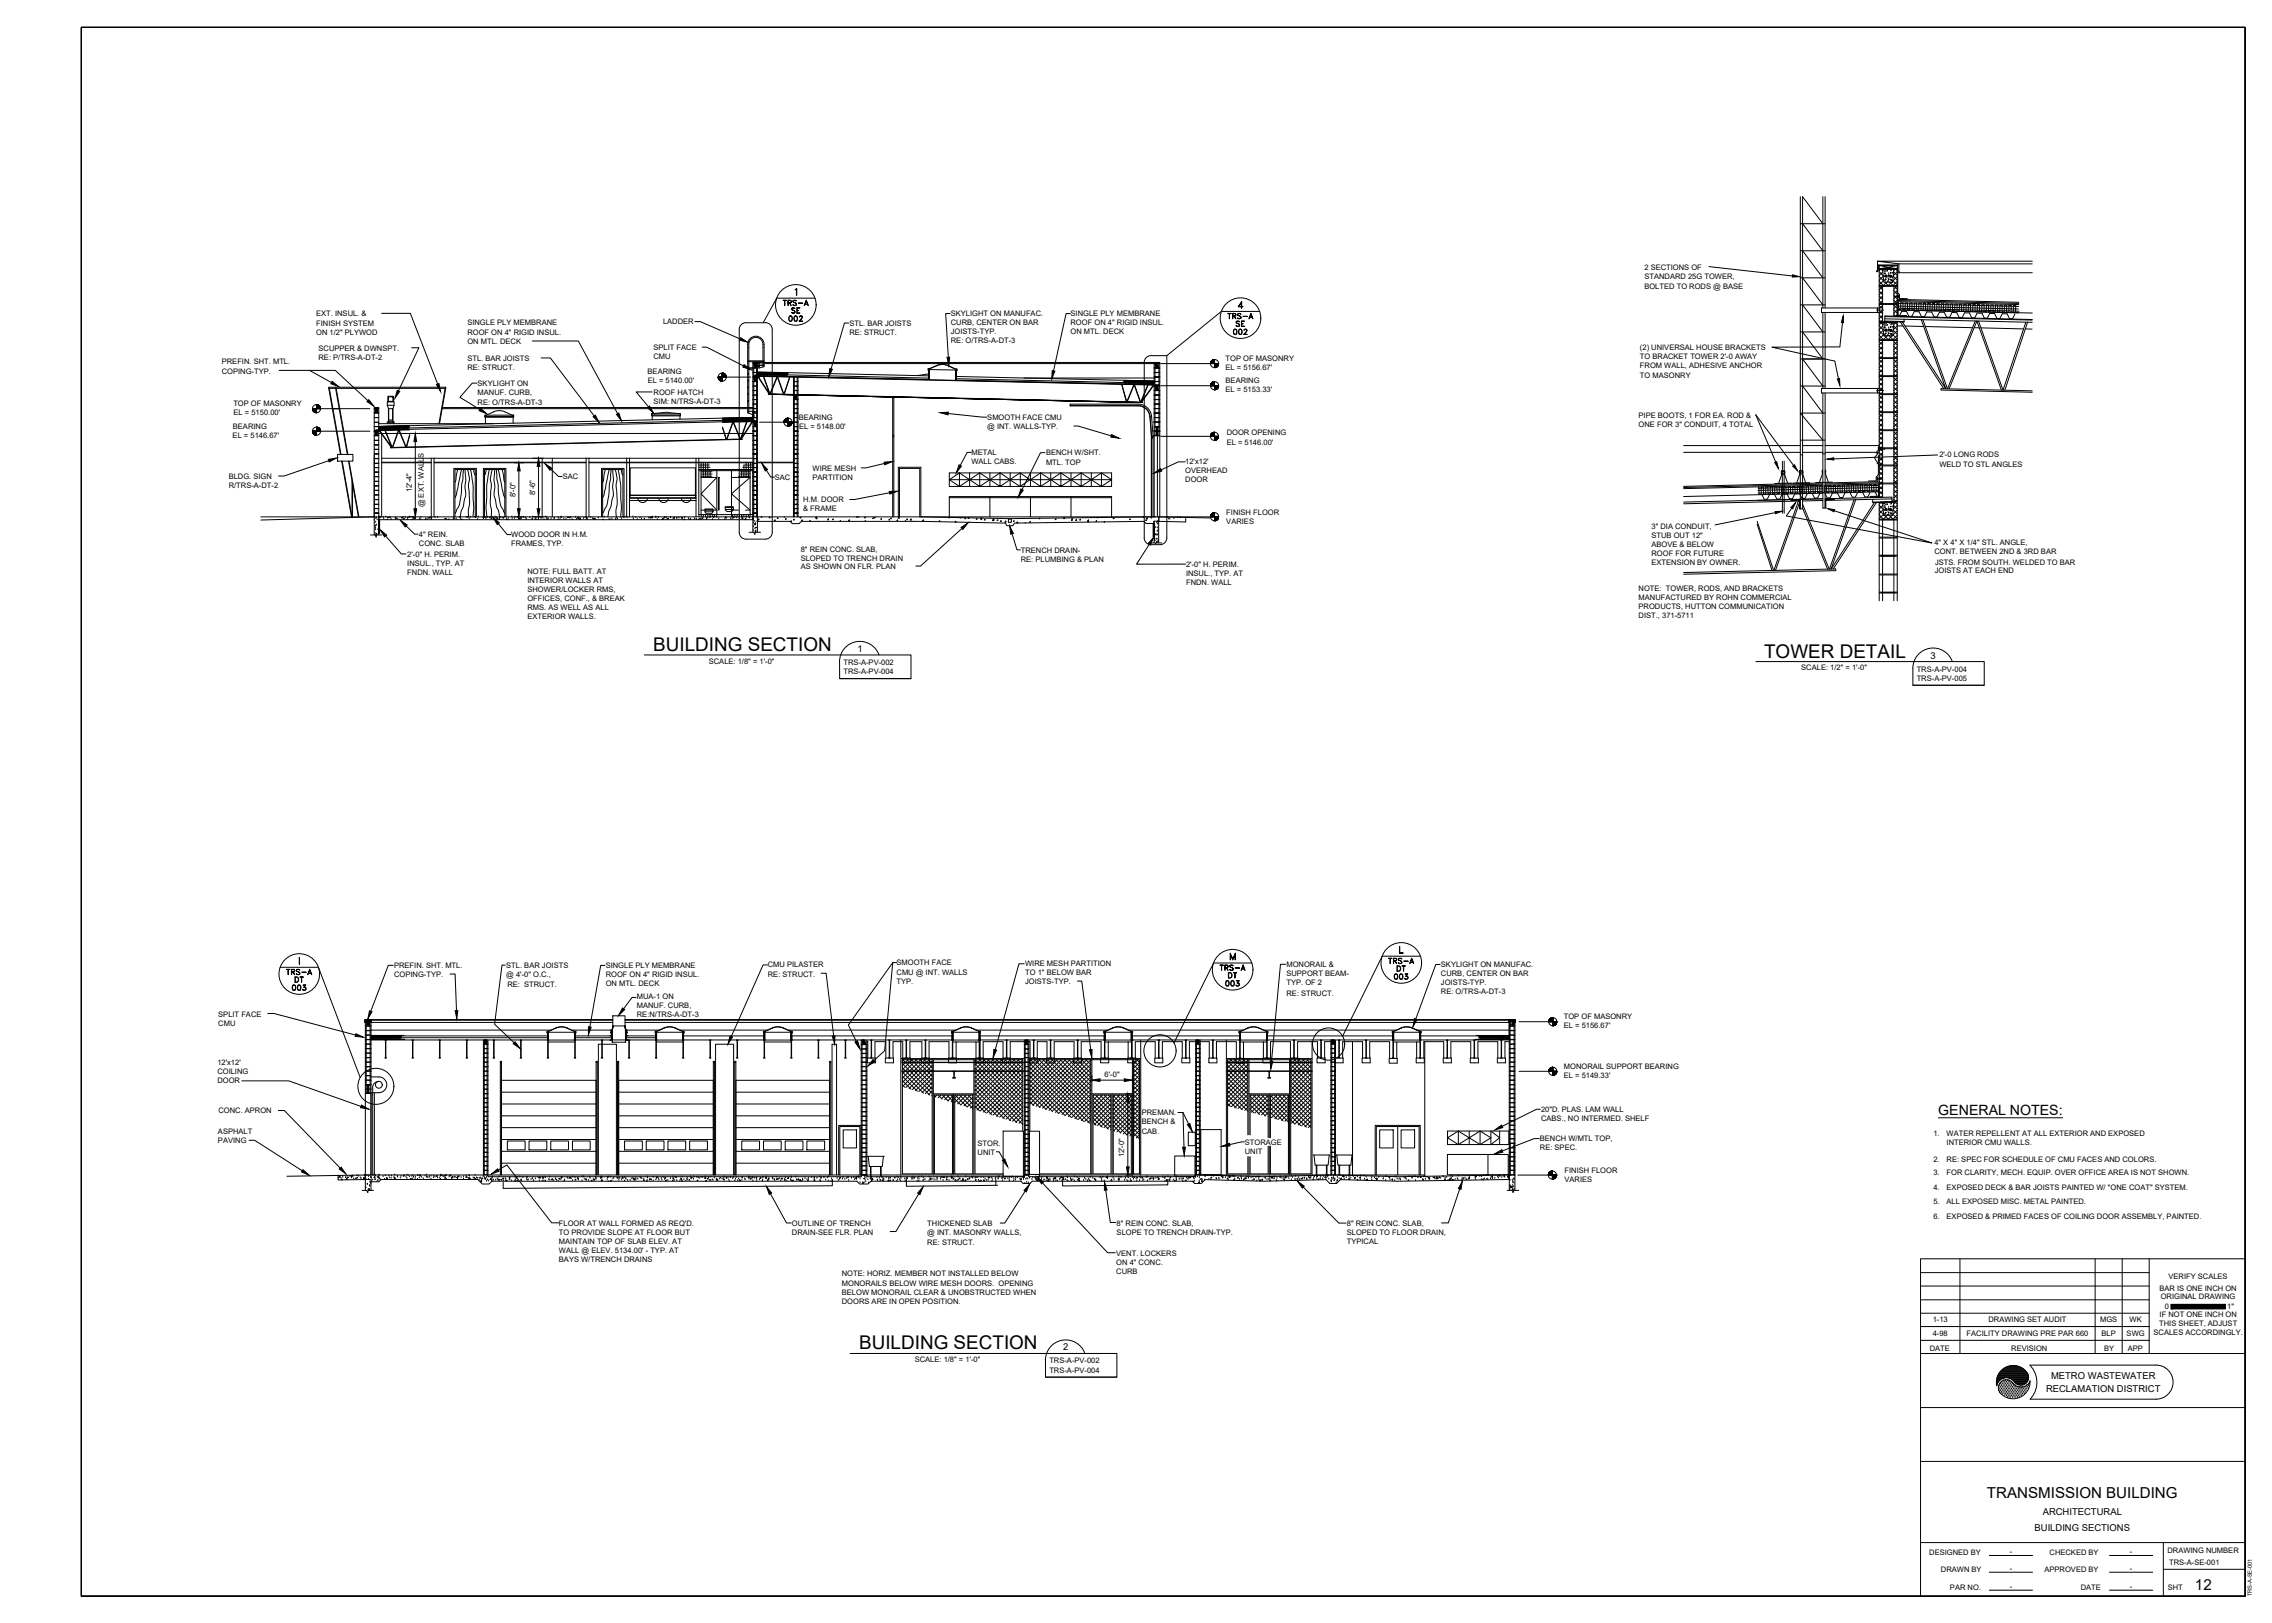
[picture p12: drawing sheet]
<svg xmlns="http://www.w3.org/2000/svg" width="1067mm" height="762mm" viewBox="0 0 1067 762" stroke-linecap="round" stroke-linejoin="round" font-family="sans-serif">
<defs><g id="words">
<g font-size="8.9">
<text x="307" y="306">BUILDING SECTION</text>
<text x="828" y="309">TOWER DETAIL</text>
<text x="403" y="634">BUILDING SECTION</text>
</g>
<g font-size="7.1">
<text x="933" y="703">TRANSMISSION BUILDING</text>
<text x="1031" y="746">12</text>
</g>
<text font-size="6.7" x="910" y="523">GENERAL NOTES:</text>
<g font-size="6.2">
<text x="578" y="158">002</text>
<text x="134" y="459">TRS-A</text>
<text x="136" y="466">003</text>
</g>
<g font-size="5.7">
<text x="367" y="145">TRS-A</text>
<text x="371" y="148">SE</text>
<text x="369" y="152">002</text>
<text x="576" y="151">TRS-A</text>
<text x="580" y="155">SE</text>
<text x="651" y="454">TRS-A</text>
<text x="572" y="457">TRS-A</text>
<text x="576" y="460">DT</text>
<text x="654" y="461">003</text>
<text x="655" y="457">DT</text>
<text x="138" y="462">DT</text>
<text x="575" y="464">003</text>
</g>
<g font-size="4.4">
<text x="403" y="306">1</text>
<text x="906" y="309">3</text>
<text x="499" y="634">2</text>
<text x="963" y="648">METRO WASTEWATER</text>
<text x="961" y="653">RECLAMATION DISTRICT</text>
<text x="959" y="711">ARCHITECTURAL</text>
<text x="955" y="719">BUILDING SECTIONS</text>
</g>
<g font-size="3.5">
<text x="772" y="127">2 SECTIONS OF</text>
<text x="772" y="131">STANDARD 25G TOWER,</text>
<text x="772" y="135">BOLTED TO RODS @ BASE</text>
<text x="148" y="148">EXT. INSUL. &amp;</text>
<text x="446" y="148">SKYLIGHT ON MANUFAC.</text>
<text x="503" y="148">SINGLE PLY MEMBRANE</text>
<text x="148" y="153">FINISH SYSTEM</text>
<text x="219" y="153">SINGLE PLY MEMBRANE</text>
<text x="311" y="152">LADDER</text>
<text x="399" y="153">STL. BAR JOISTS</text>
<text x="446" y="153">CURB, CENTER ON BAR</text>
<text x="503" y="153">ROOF ON 4&quot; RIGID INSUL.</text>
<text x="148" y="157">ON 1/2&quot; PLYWOD</text>
<text x="219" y="157">ROOF ON 4&quot; RIGID INSUL.</text>
<text x="219" y="161">ON MTL. DECK</text>
<text x="399" y="157">RE: STRUCT.</text>
<text x="446" y="157">JOISTS-TYP.</text>
<text x="446" y="161">RE: O/TRS-A-DT-3</text>
<text x="503" y="157">ON MTL. DECK</text>
<text x="150" y="165">SCUPPER &amp; DWNSPT.</text>
<text x="307" y="164">SPLIT FACE</text>
<text x="770" y="164">(2) UNIVERSAL HOUSE BRACKETS</text>
<text x="104" y="171">PREFIN. SHT. MTL.</text>
<text x="150" y="169">RE: P/TRS-A-DT-2</text>
<text x="219" y="169">STL. BAR JOISTS</text>
<text x="219" y="174">RE: STRUCT.</text>
<text x="307" y="169">CMU</text>
<text x="575" y="170">TOP OF MASONRY</text>
<text x="575" y="174">EL = 5156.67'</text>
<text x="770" y="169">TO BRACKET TOWER 2'-0 AWAY</text>
<text x="770" y="173">FROM WALL, ADHESIVE ANCHOR</text>
<text x="104" y="175">COPING-TYP.</text>
<text x="304" y="176">BEARING</text>
<text x="304" y="180">EL = 5140.00'</text>
<text x="575" y="180">BEARING</text>
<text x="770" y="177">TO MASONRY</text>
<text x="224" y="181">SKYLIGHT ON</text>
<text x="224" y="185">MANUF. CURB,</text>
<text x="307" y="185">ROOF HATCH</text>
<text x="575" y="184">EL = 5153.33'</text>
<text x="110" y="191">TOP OF MASONRY</text>
<text x="224" y="190">RE: O/TRS-A-DT-3</text>
<text x="307" y="190">SIM: N/TRS-A-DT-3</text>
<text x="110" y="195">EL = 5150.00'</text>
<text x="375" y="197">BEARING</text>
<text x="464" y="197">SMOOTH FACE CMU</text>
<text x="769" y="196">PIPE BOOTS, 1 FOR EA. ROD &amp;</text>
<text x="109" y="201">BEARING</text>
<text x="375" y="201">EL = 5148.00'</text>
<text x="464" y="201">@ INT. WALLS-TYP.</text>
<text x="769" y="201">ONE FOR 3&quot; CONDUIT, 4 TOTAL</text>
<text x="109" y="206">EL = 5146.67'</text>
<text x="576" y="204">DOOR OPENING</text>
<text x="576" y="209">EL = 5146.00'</text>
<text x="456" y="214">METAL</text>
<text x="491" y="214">BENCH W/SHT.</text>
<text x="911" y="215">2'-0 LONG RODS</text>
<text x="382" y="221">WIRE MESH</text>
<text x="456" y="218">WALL CABS.</text>
<text x="491" y="218">MTL. TOP</text>
<text x="557" y="218">12'x12'</text>
<text x="911" y="219">WELD TO STL ANGLES</text>
<text x="107" y="225">BLDG. SIGN</text>
<text x="264" y="225">SAC</text>
<text x="364" y="225">SAC</text>
<text x="382" y="225">PARTITION</text>
<text x="557" y="222">OVERHEAD</text>
<text x="557" y="226">DOOR</text>
<text x="107" y="229">R/TRS-A-DT-2</text>
<text x="193" y="231" transform="rotate(-90 193 231)">12'-4&quot;</text>
<text x="242" y="234" transform="rotate(-90 242 234)">8'-0&quot;</text>
<text x="251" y="232" transform="rotate(-90 251 232)">8'-6&quot;</text>
<text x="199" y="238" transform="rotate(-90 199 238)">@ EXT. WALLS</text>
<text x="377" y="236">H.M. DOOR</text>
<text x="377" y="240">&amp; FRAME</text>
<text x="576" y="242">FINISH FLOOR</text>
<text x="576" y="246">VARIES</text>
<text x="775" y="248">3&quot; DIA CONDUIT,</text>
<text x="197" y="252">4&quot; REIN.</text>
<text x="197" y="256">CONC. SLAB</text>
<text x="240" y="256">FRAMES, TYP.</text>
<text x="240" y="252">WOOD DOOR IN H.M.</text>
<text x="775" y="252">STUB OUT 12&quot;</text>
<text x="775" y="257">ABOVE &amp; BELOW</text>
<text x="908" y="256">4&quot; X 4&quot; X 1/4&quot; STL. ANGLE,</text>
<text x="191" y="262">2'-0&quot; H. PERIM.</text>
<text x="376" y="259">8&quot; REIN CONC. SLAB,</text>
<text x="376" y="263">SLOPED TO TRENCH DRAIN</text>
<text x="479" y="259">TRENCH DRAIN-</text>
<text x="479" y="264">RE: PLUMBING &amp; PLAN</text>
<text x="775" y="261">ROOF FOR FUTURE</text>
<text x="908" y="260">CONT. BETWEEN 2ND &amp; 3RD BAR</text>
<text x="191" y="266">INSUL., TYP. AT</text>
<text x="248" y="269">NOTE: FULL BATT. AT</text>
<text x="376" y="267">AS SHOWN ON FLR. PLAN</text>
<text x="557" y="266">2'-0&quot; H. PERIM.</text>
<text x="775" y="265">EXTENSION BY OWNER.</text>
<text x="908" y="269">JOISTS AT EACH END</text>
<text x="909" y="265">JSTS. FROM SOUTH. WELDED TO BAR</text>
<text x="191" y="270">FNDN. WALL</text>
<text x="248" y="274">INTERIOR WALLS AT</text>
<text x="557" y="270">INSUL., TYP. AT</text>
<text x="557" y="275">FNDN. WALL</text>
<text x="248" y="278">SHOWER/LOCKER RMS,</text>
<text x="769" y="277">NOTE: TOWER, RODS, AND BRACKETS</text>
<text x="769" y="282">MANUFACTURED BY ROHN COMMERCIAL</text>
<text x="248" y="282">OFFICES, CONF., &amp; BREAK</text>
<text x="248" y="286">RMS. AS WELL AS ALL</text>
<text x="769" y="286">PRODUCTS, HUTTON COMMUNICATION</text>
<text x="248" y="291">EXTERIOR WALLS.</text>
<text x="769" y="290">DIST., 371-5711</text>
<text x="333" y="312">SCALE: 1/8&quot; = 1'-0&quot;</text>
<text x="396" y="312">TRS-A-PV-002</text>
<text x="396" y="317">TRS-A-PV-004</text>
<text x="846" y="315">SCALE: 1/2&quot; = 1'-0&quot;</text>
<text x="900" y="315">TRS-A-PV-004</text>
<text x="900" y="320">TRS-A-PV-005</text>
<text x="185" y="455">PREFIN. SHT. MTL.</text>
<text x="238" y="454">STL. BAR JOISTS</text>
<text x="284" y="454">SINGLE PLY MEMBRANE</text>
<text x="361" y="454">CMU PILASTER</text>
<text x="421" y="453">SMOOTH FACE</text>
<text x="481" y="454">WIRE MESH PARTITION</text>
<text x="604" y="454">MONORAIL &amp;</text>
<text x="677" y="454">SKYLIGHT ON MANUFAC.</text>
<text x="185" y="459">COPING-TYP.</text>
<text x="238" y="459">@ 4'-0&quot; O.C.,</text>
<text x="284" y="459">ROOF ON 4&quot; RIGID INSUL.</text>
<text x="361" y="458">RE: STRUCT.</text>
<text x="421" y="458">CMU @ INT. WALLS</text>
<text x="421" y="462">TYP.</text>
<text x="481" y="458">TO 1&quot; BELOW BAR</text>
<text x="604" y="458">SUPPORT BEAM-</text>
<text x="677" y="458">CURB, CENTER ON BAR</text>
<text x="238" y="464">RE: STRUCT.</text>
<text x="284" y="463">ON MTL. DECK</text>
<text x="481" y="462">JOISTS-TYP.</text>
<text x="604" y="463">TYP. OF 2</text>
<text x="604" y="467">RE: STRUCT.</text>
<text x="677" y="463">JOISTS-TYP.</text>
<text x="677" y="467">RE: O/TRS-A-DT-3</text>
<text x="299" y="469">MUA-1 ON</text>
<text x="299" y="473">MANUF. CURB,</text>
<text x="102" y="477">SPLIT FACE</text>
<text x="299" y="478">RE:N/TRS-A-DT-3</text>
<text x="734" y="479">TOP OF MASONRY</text>
<text x="102" y="482">CMU</text>
<text x="734" y="483">EL = 5156.67'</text>
<text x="102" y="500">12'x12'</text>
<text x="734" y="502">MONORAIL SUPPORT BEARING</text>
<text x="102" y="504">COILING</text>
<text x="102" y="508">DOOR</text>
<text x="519" y="506">6'-0&quot;</text>
<text x="734" y="506">EL = 5149.33'</text>
<text x="724" y="522">20&quot;D. PLAS. LAM WALL</text>
<text x="103" y="523">CONC. APRON</text>
<text x="536" y="524">PREMAN.</text>
<text x="536" y="528">BENCH &amp;</text>
<text x="724" y="526">CABS., NO INTERMED. SHELF</text>
<text x="102" y="532">ASPHALT</text>
<text x="536" y="532">CAB.</text>
<text x="908" y="533">1.</text>
<text x="914" y="533">WATER REPELLENT AT ALL EXTERIOR AND EXPOSED</text>
<text x="102" y="537">PAVING</text>
<text x="459" y="538">STOR.</text>
<text x="584" y="537">STORAGE</text>
<text x="723" y="536">BENCH W/MTL TOP,</text>
<text x="723" y="540">RE: SPEC.</text>
<text x="914" y="537">INTERIOR CMU WALLS.</text>
<text x="459" y="542">UNIT</text>
<text x="528" y="543" transform="rotate(-90 528 543)">12'-0&quot;</text>
<text x="584" y="542">UNIT</text>
<text x="908" y="546">2.</text>
<text x="914" y="545">RE: SPEC FOR SCHEDULE OF CMU FACES AND COLORS.</text>
<text x="735" y="551">FINISH FLOOR</text>
<text x="908" y="552">3.</text>
<text x="914" y="552">FOR CLARITY, MECH. EQUIP. OVER OFFICE AREA IS NOT SHOWN.</text>
<text x="735" y="555">VARIES</text>
<text x="908" y="559">4.</text>
<text x="914" y="559">EXPOSED DECK &amp; BAR JOISTS PAINTED W/ &quot;ONE COAT&quot; SYSTEM.</text>
<text x="908" y="565">5.</text>
<text x="914" y="565">ALL EXPOSED MISC. METAL PAINTED.</text>
<text x="262" y="576">FLOOR AT WALL FORMED AS REQ'D.</text>
<text x="372" y="575">OUTLINE OF TRENCH</text>
<text x="435" y="576">THICKENED SLAB</text>
<text x="524" y="575">8&quot; REIN CONC. SLAB,</text>
<text x="632" y="576">8&quot; REIN CONC. SLAB,</text>
<text x="908" y="572">6.</text>
<text x="914" y="572">EXPOSED &amp; PRIMED FACES OF COILING DOOR ASSEMBLY, PAINTED.</text>
<text x="262" y="580">TO PROVIDE SLOPE AT FLOOR BUT</text>
<text x="372" y="580">DRAIN-SEE FLR. PLAN</text>
<text x="435" y="580">@ INT. MASONRY WALLS,</text>
<text x="524" y="580">SLOPE TO TRENCH DRAIN-TYP.</text>
<text x="632" y="580">SLOPED TO FLOOR DRAIN,</text>
<text x="262" y="584">MAINTAIN TOP OF SLAB ELEV. AT</text>
<text x="435" y="585">RE: STRUCT.</text>
<text x="632" y="584">TYPICAL</text>
<text x="262" y="588">WALL @ ELEV. 5134.00' - TYP. AT</text>
<text x="262" y="593">BAYS W/TRENCH DRAINS</text>
<text x="524" y="590">VENT. LOCKERS</text>
<text x="395" y="599">NOTE: HORIZ. MEMBER NOT INSTALLED BELOW</text>
<text x="524" y="594">ON 4&quot; CONC.</text>
<text x="524" y="598">CURB</text>
<text x="395" y="604">MONORAILS BELOW WIRE MESH DOORS. OPENING</text>
<text x="1018" y="601">VERIFY SCALES</text>
<text x="395" y="608">BELOW MONORAIL CLEAR &amp; UNOBSTRUCTED WHEN</text>
<text x="1014" y="606">BAR IS ONE INCH ON</text>
<text x="1015" y="610">ORIGINAL DRAWING</text>
<text x="395" y="612">DOORS ARE IN OPEN POSITION.</text>
<text x="1016" y="614">0</text>
<text x="1046" y="614">1&quot;</text>
<text x="907" y="621">1-13</text>
<text x="934" y="621">DRAWING SET AUDIT</text>
<text x="986" y="621">MGS</text>
<text x="1000" y="621">WK</text>
<text x="1014" y="623">THIS SHEET, ADJUST</text>
<text x="1014" y="619">IF NOT ONE INCH ON</text>
<text x="907" y="627">4-98</text>
<text x="923" y="627">FACILITY DRAWING PRE PAR 660</text>
<text x="987" y="627">BLP</text>
<text x="999" y="627">SWG</text>
<text x="1011" y="627">SCALES ACCORDINGLY.</text>
<text x="906" y="634">DATE</text>
<text x="944" y="634">REVISION</text>
<text x="988" y="634">BY</text>
<text x="999" y="634">APP</text>
<text x="429" y="640">SCALE: 1/8&quot; = 1'-0&quot;</text>
<text x="493" y="640">TRS-A-PV-002</text>
<text x="493" y="645">TRS-A-PV-004</text>
<text x="906" y="730">DESIGNED BY</text>
<text x="944" y="730">-</text>
<text x="962" y="730">CHECKED BY</text>
<text x="1000" y="730">-</text>
<text x="1018" y="729">DRAWING NUMBER</text>
<text x="911" y="738">DRAWN BY</text>
<text x="944" y="737">-</text>
<text x="960" y="738">APPROVED BY</text>
<text x="1000" y="737">-</text>
<text x="1019" y="735">TRS-A-SE-001</text>
<text x="916" y="746">PAR NO.</text>
<text x="944" y="746">-</text>
<text x="977" y="746">DATE</text>
<text x="1000" y="746">-</text>
<text x="1018" y="746">SHT</text>
</g>
<text font-size="2.7" x="1057" y="749" transform="rotate(-90 1057 749)">TRS-A-SE-001</text>
</g></defs>
<!-- layer: TEXT -->
<g fill="#000" stroke="#000" stroke-width=".47">
<path d="M842 129l3 1h-3zM348 159l3 2-4-1zM865 148l1 4-1-1zM156 179l3 2-4-1zM349 171l3 3-3-2zM351 172l1 1h-1zM390 173h1l-2 4zM445 168h1v4zM494 174h1l-1 4zM173 188l3 3-4-2zM187 183l1 1-3 3zM205 181l1-1 1 4z"/>
<path d="M226 192l3 2-4-1zM279 196l1-1 1 3zM289 195l2-1 1 4zM304 191h1l2 3zM441 194h4v1zM863 178h1v3zM154 216l4-1-3 2zM415 217h4l-4 1zM450 218l1 1-2 3zM522 204l3 2-3-1zM833 217h1l1 3zM858 216l3-1v1z"/>
<path d="M256 218l3 2-1 1zM358 218l2 2-1 1zM418 231h3l-3 1zM479 230h1l-2 3zM542 222l3-2v1zM843 236l-1 3-1-1zM842 219l1-1 1 3zM858 239h3v1zM179 249l3 2-1 1zM188 244l3 2-1 1zM232 243l2 3h-1zM451 248l4-2-3 3z"/>
<path d="M474 247l2 3-1 1zM542 252l-2 4-1-1zM833 240h4l-3 1zM173 475h2l-2 3zM214 475l1-1-1 4zM292 473l1 1-2 3zM664 478l1 1-2 3zM167 485l4 2h-4zM242 489l2 3-3-2zM276 482h2l-2 4zM343 486l1 1-2 3zM391 486h1v4z"/>
<path d="M401 489h2l1 3zM402 490l1-1 1 3zM410 497l1 1-3 2zM467 493h1l-2 4zM512 493h1v4zM596 498h2l-1 4zM170 519l3 2-4-1zM555 539h2l-1 3zM558 528h1l1 3zM574 538l3-1v1zM702 531l3-3 1 1zM142 549l3 3-3-2z"/>
<path d="M159 549l1-1 2 3zM231 551l3-2v1zM471 545l1-1 1 4zM483 556l-1 4-1-1zM487 553l3 2-1 1zM519 555l1 4h-1zM609 555l3 2-1 1zM687 555l-1 3h-1zM702 542l3-2 1 1zM360 557l2 3-1 1zM433 557l-1 4-1-1z"/>
</g>
<g fill="none" stroke="#000" stroke-width=".47">
<path d="M373 136l1-1v4v-3zM802 125l40 5M179 147h14l13 33M326 151h3l19 8M399 152h-2l-7 21M446 147h-2l1 21M503 147h-2l-6 27M582 144h2h-3l2-2v3v-3l-1 2M865 151l-1 12h-32l30 7 1 8M131 174h26l16 14M145 174l11 6M193 163h4l-10 21"/>
<path d="M224 180h-2l-6 7 9 5M250 160h22l18 34M254 168h4l21 27M330 163h2l17 9M337 177l1 1 1 1M337 177h2v2M337 177l2 2M337 177l2 2zM337 177h.1M337 178l1 1M338 177h-1M338 178l1-1-1 1"/>
<path d="M338 177l1 1v1v-1M338 177l-1 1M338 177l-1 1 1-1 1 1M338 177l1 1-1 1M339 175l-1 1-1 1M339 175l1 1 1 1M339 175v2h2M339 177l-1 1 1-1v1M339 177l-1 1M339 177l-1 2M339 177l-1 2 1-1M339 178l-1 1"/>
<path d="M339 177l1-1-1 1M339 175l2 2M339 177h1M339 175h.1M340 175l1 2M340 175l-1 1 2 1M340 175l-1 1M340 175l-1 1 1 1 1-1M340 175l-1 1 1 1M340 175l-1 2M340 175l1 1-1 1M340 176h1"/>
<path d="M340 176l-1 1M340 176l-2 2M341 176l-2 1M341 176l-1 1M341 177h11M341 177h-1M341 177h.1M341 177l-1 1-1 1M481 177h61M545 171h24M568 171l1 1 1 1M568 171h1"/>
<path d="M568 171h.1M568 170l1 1M569 170v1M569 169l1 2v-1M569 169l3 3-2-1M569 169l1 2M569 180l3 2M569 169l3 3zM569 180l1 1-1-1M569 180h.1M569 169l1 1v1l-1-1M569 180l1 1-1-1 1 1"/>
<path d="M569 171v-1v1M569 169l1 1M569 169v1M570 179v1M570 169h.1M570 169l-2 1M570 179v1l-1 1M570 179l-1 2M570 169l-2 2M570 179l-2 2M570 169a1.9 1.9 0 0 1 2 2 1.9 1.9 0 0 1-2 2M570 169h-1l-1 2"/>
<path d="M570 179l2 1v1M570 179l-1 1-1 1M570 169v2h-2M570 179v2h-2M570 171h1l1 1M570 171l2 1M570 171l1 1M570 169l-1 2-1-1M570 172v1M570 173h.1M570 169v1l-1 1M570 169l-1 2"/>
<path d="M570 170l-1 1M570 180v-1l-2 2h1M570 180l-1 1M570 171h.1M571 171l1 1M571 171h-1M571 172h-1l1-1h1l-1 2M571 171l1 1-1-1-1 1h1l-1-1M572 171l-1 2-1-1zM572 172l-1-1h-1l1 1M572 171h.1M572 171l-2 1"/>
<path d="M572 171l-2 2M572 171h-2v2M147 192h2v2M147 192l2 2M147 192l1 2M147 192l2 1-1 1M147 192l1 2 1-1M147 193l1 1M147 192h.1M147 192l2 1M147 192v1l1-1M148 192l1 1-1 1"/>
<path d="M148 192l1 1M148 192l-1 1M148 192h1M148 192l-1 1h1M148 192l-1 1 1-1M149 190a1.9 1.9 0 0 0-2 2 1.9 1.9 0 0 0 2 2M149 190l1 1 1 1M149 190v2h2M149 192h.1M149 194h.1M149 192l1-1-3 2zM149 192l-2 1"/>
<path d="M149 192l-1 1M149 193l-1 1M149 194h-1M149 190l2 2M149 191l1 1M149 191v1M149 190h.1M149 190l1 2M149 190l1 1M149 190v1M149 190l1 1v1l-1-1M149 190v1l1 1-1-1"/>
<path d="M149 190l1 1-1 1M150 190l-1 1M150 190v1M150 190l-1 2M150 191l-1 1M150 192h24M150 191v1M151 191l-1 1M151 192l-1 1-1 1M151 192h-1M151 192h.1M156 192h3"/>
<path d="M306 184h-7l5 7M357 198h11M368 198h.1M368 197l1 1M368 197l2 1M369 197l1 1M369 197l2 3M369 197l2 2M369 197h.1M369 196l1 1M369 196l1 1-1 1h-1l1-2 1 1M369 196l-1 2"/>
<path d="M370 196l-2 2M370 196v1l-1 1h-1M370 196v1l-2 1M370 196v2h-2M370 199v-1l2 1M370 198h.1M370 199l1 1 1-1M370 198l1 2M370 199l1 1M370 197h-1h-1l1 1M370 200h1M370 200h.1"/>
<path d="M370 197h-1l1 1h-1M370 197l-1 1M370 198h-1M370 198v1M371 198l-1 1 1 1 1-1M371 198l1 1M371 198l-1 1 1-1M371 198l1 1-1-1-1 1M371 198l-1 1M371 198l1 1-1 1M371 198l-1 1 1 1M371 198l-1 2"/>
<path d="M372 198l-2 2M372 199v-1l-2 2M372 199l-2 1M372 198h-2v2M372 198a1.9 1.9 0 0 0-2-2 1.9 1.9 0 0 0-2 2 1.9 1.9 0 0 0 2 2M372 198l-1 2h-1M445 194l18 2M545 181h24M568 181l1 1 1 1M568 181h1M570 181l1 2-1-1 1-1 1 1M570 182l1 1 1-1"/>
<path d="M570 182l1 1M570 180l-1 1v-1M570 180v-1l-1 1v1M570 183h.1M570 180l-1-1 1 1M571 181l1 1M571 181l-1 1M571 181l-1 1 1 1M572 181l-2 1 1 1M572 182l-2-1 2 2M572 181h.1M572 182l-1-1 1 1"/>
<path d="M572 182l-1 1M572 181l-2 2M572 181l-1 2M572 181v1l-2 1M572 181h-2v2M147 202h2v2M147 202l2 2M147 203l1 1M147 203l1 1h1M147 202v1M147 202l2 2h-1M148 202l-1 1"/>
<path d="M148 202l1 1-1 1M148 202l-1 1 1 1M148 202l1 1M148 202l-1 2 1-2M148 202h1M149 201a1.9 1.9 0 0 0-2 1 1.9 1.9 0 0 0 2 2M149 201h1l1 1M149 201v1h2M149 202h.1M149 204h.1M149 203l-1-1-1 2h1M149 202l-2 2"/>
<path d="M149 202l1-1-3 3M149 203l-1 1M149 202h1M149 201l1 1-1-1M149 204h-1M149 201l2 1M149 202l1-1-1 1M149 202v-1l1 1M149 201l1 1M149 201h.1M150 201l-1 1M150 201l-3 3 1-2"/>
<path d="M150 202h24M150 202h-1M150 202h.1M151 202h-1M151 202l-1 2h-1M151 202h.1M154 216l-21 7h-2M415 218l-8 2h-3M456 212h-2l-3 7M491 213h-2l-9 17M504 200h2l16 5M545 205h25"/>
<path d="M557 217h-4l-8 4M568 205l1 1 1 1M568 205h.1M568 204l2-1-1 2zM569 204l1 1M569 204l3 2-2-1M569 203l1 1M569 203v1M569 203l1 1-1 1v-1M570 203v1l-1 1-1-1M570 203l-1 2zM570 203h.1"/>
<path d="M570 203l2 1v1M570 203l-1 1-1 1M570 205h.1M570 203v2h-2M570 207l2-2-2 2M570 206l2-1zM570 206l1-1 1 1-1 1zM570 205h1l1 1M570 205l1 1M570 206l1 1M570 207h.1M570 205l-1-2 1 2"/>
<path d="M570 203l-2 2M570 204v1M570 205l2 1M571 205l1 1M572 205l-1 2-1-1M572 205l-2 1M572 205h.1M572 206l-1-1h-1l1 1M572 206h-1M572 206l-1 1M572 206l-1-1-1 1 1 1M572 205h-2v2"/>
<path d="M572 205l-2 2M572 205v1l-2 1M834 217l-10-22 18 24M910 214l-49 1M259 220l3 4h2M360 221l2 3h2M418 231l-19 4M841 239l-2 3 68 13-46-15M174 251h2l1 1v-2v1h2M181 252l7 8h3M191 247l4 4h1M234 246l4 5h2"/>
<path d="M452 248l-20 18h-2M475 251l3 7h1M540 256l-6 9h23M540 255h2h1v-1v1h2M568 243a1.9 1.9 0 0 1 2-2 1.9 1.9 0 0 1 2 2M568 243l1 1 1 1M568 242l2-1-2 1 1 1M569 242v1M569 242l1 1v-1l-1-1v1M569 242l1 1M569 241l1 2M569 241l3 3"/>
<path d="M569 241l1 1M570 241v1l-1 1-1-1M570 241l-1 1M570 241l-1 2M570 243l-1-2 1 2M570 241h.1M570 241v2h-2M570 243l2 1M570 243l1 1M570 241l-2 2M570 242v1M571 243l1 1"/>
<path d="M571 243h-1l1 1M572 244h-1M572 243h-1h-1M572 243h-1l-1 1h1h-1M572 243l-2 1h1l1-1M572 243l-2 2M572 243l-2 1M572 243l-1 1M572 243v1l-2 1M572 243h-2v2M834 241l-29 5M140 450l1 3z"/>
<path d="M185 453h-3l-8 22M211 457h3v17M237 453h-1l-4 28 9 9M284 453h-2l-5 29M360 453h-2l-15 34M386 457h2l3 29M419 452l-21 29 4 8M421 452h-2l-4 41-5 5M481 452h-3l-11 41M578 448l1 2 1-2v3v-3l-1 3-1-3v3zM604 453h-3l-4 45M657 444v3l2 1h-2z"/>
<path d="M676 453h-2l-9 25M126 476h3l38 10M299 468h-2l-4 6M506 461h2l4 32M713 480h15M727 480l1 1 1 1M727 480h.1M727 479l2-1-2 2M727 479l1 1M727 479v1M728 478l1 2M728 478l3 3-2-1"/>
<path d="M728 478l1 1v1l-1-1 1 1M728 478l1 1M728 478l-1 1M728 478l1 1-1 1-1-1M729 478l-1 2-1-1M729 478l-2 1M729 478l-1 2M729 478h.1M729 478h1l1 2M729 478h-1l-1 2M729 478v2h-2M729 479l-1-1 1 1-1 1-1-1 1 1"/>
<path d="M729 478l-2 2M729 479l-1 1M729 480h.1M729 480l1 1M729 480l1 1-1-1h1l1 1zM730 480l1 1M730 480l-1 1M730 480h1M730 480l-1 1 1 1 1-2M731 480h.1M731 480l-2 1v1l2-2M731 480l-2 1"/>
<path d="M731 480l-2 2M731 480h-2v2M731 480l-1 1-1 1M729 480h1l1 1M729 480l1 1h-1M731 480h-1l-1 1M731 480l-1 1h-1M114 507h22l34 12M170 519l2 1M713 503h15M727 503l1 1 1 1M727 503l2-2-2 2h1"/>
<path d="M727 502l1 1M727 502l1 1 1-1M728 502l1 1M728 502l2 2-1-1M728 502l3 2-2-1M728 501l1 2M728 501l1 1-1 1M728 501l-1 1M728 501l1 1M729 501v1M729 501l-2 1 1 1M729 501v1l-1 1"/>
<path d="M729 501l-2 2M729 501l1 1 1 1M729 501l-1 1-1 1M729 501v2h-2M729 504l1-1 1 1M729 503l1 2M729 504l1 1M729 504v1M729 502l-1-1 1 1v1M729 502l-1 1M729 503h.1M730 503l1 1-1 1"/>
<path d="M730 503h-1M730 503l-1 1M730 503l1 1-1-1-1 1 1 1M730 503l1 1M730 503l1 1-1 1-1-1M730 503h1M731 503h.1M731 503l-2 2M731 504l-1 1-1-1M731 503h-2v2M731 503l-1 1-1 1M117 535h3l22 15"/>
<path d="M131 521h3l26 27M553 522h2l3 6M555 522l1 17M584 536l-7 1M723 535h-3l-15 5M723 521h-2l-16 8M234 549l4-2 21 27h3M468 541h1l2 3M481 559l-9 15h-2M489 555l31 33h4M519 559l2 15h3M612 557l17 17h3"/>
<path d="M685 558l-5 16h-3M713 552h18M727 551l1-1h1l-1 2M727 551l1 1M727 551l2 1v-1M727 550l3 3M728 550l1 1M728 550l1 1-1 1M728 550l-1 1M729 550h.1M729 550l-2 2M729 550a1.9 1.9 0 0 1 2 2 1.9 1.9 0 0 1-2 2 1.9 1.9 0 0 1-2-2"/>
<path d="M729 550h-1l-1 2M729 552h.1M729 552h2l-2 2zM729 550v2h-2zM729 551l-1-1 1 1M729 553l1-1h1l-2 2zM729 553l1-1h1l-1 1zM729 552l1 1M729 552l1 1-1-1M729 550l-2 2v-1M729 553v1M729 551l-1-1 2 3-1-1"/>
<path d="M729 550l-1 2-1-1M729 551l-1 1M730 552h1M730 553l-1-1 1 1M730 552l-1 1M731 553l-1-1h-1l1 1M731 553h-1M731 553l-1-1-1 1h1M731 552h.1M731 552l-2 2M362 560l7 14h2M431 560l-10 18h-3"/>
</g>
<!-- layer: A-WALL -->
<g fill="none" stroke="#000" stroke-width=".47">
<path d="M179 215h25M179 204v39M202 215v28M204 215v28M204 215h90M275 215v28M277 215v28M294 215h60M294 215v2M294 217v26M296 215v2M296 217v26"/>
<path d="M327 215v2M327 217v26M328 215v2M328 217v26M354 217v26M542 205v38M543 205v38M545 205v38M328 221h26M328 220h26M329 224h8l-8 8 8 7h-8M329 221v22"/>
<path d="M337 221v22M343 224h9l-9 8 9 7h-2M343 221v21M343 239h4M352 221v21h-24M330 242v1M331 242v1M332 242v1M333 242v1M334 242v1M336 242v1M344 242v1"/>
<path d="M345 242v1M346 242v1M347 242v1M348 242v1M349 242v1M350 242v1M351 242v1M354 242h-2v1M544 243v2M423 488v64M536 488v64M576 488v64"/>
<path d="M616 489v63M635 489v63M669 489v63M172 513h2v39h-2zM281 552v-62h8v62M336 552v-62h8v62M391 552v-62h2v62"/>
</g>
<!-- layer: A-WALL-HATCH -->
<g fill="none" stroke="#000" stroke-width=".47">
<path d="M882 132l2 2 2-2M882 130l2 2M882 139l2 2M882 137l2 1M882 134l2 2M882 128l2 1M884 137l-2 1M884 139l-2 2M884 134l-2 2M884 127l-1-1-1 1M884 128l-2 1M884 130l-2 2"/>
<path d="M885 127h.1M884 132l-2 2M885 132h.1M885 130h.1M885 128h.1M885 132l2 2 1-2M885 129h.1M886 131h-1zM886 127h.1M886 132h1zM887 131h.1M887 129h.1"/>
<path d="M887 130h.1M887 126h.1M888 128h.1M888 132h.1M888 127h.1M888 131h.1M888 126h.1M889 130h.1M889 128h.1M889 132l2 2M889 130l2 2M889 128l2 1"/>
<path d="M889 127l1-1 1 1M889 136l2 2M889 139l2 1M889 134l2 2M891 134l-2 2M891 130l-2 2M891 136l-2 2M891 132l-2 2-2-2M891 128l-2 1M891 139l-2 1M882 157l2 2 2-1M882 155l2 2"/>
<path d="M882 153l2 2M882 143l2 2M882 146l2 1M882 148l2 2M882 150l1 1 1-1M882 141l2 2M883 151l1 1M883 151l-1 1M884 146l-2 1M884 143l-2 2M884 148l-2 2M884 141l-2 2"/>
<path d="M884 153l-2 2M884 155l-2 2M885 152h.1M884 157l-2 2M885 157h.1M885 158l2 1 1-1M885 155h.1M885 153h.1M885 154h.1M886 156l-1 1zM886 152h.1M886 152v1z"/>
<path d="M886 157h1zM886 158h.1M887 156h.1M887 155v-1zM887 155h.1M887 154h.1M887 156v1zM887 152h.1M888 154v-1zM888 157h.1M888 152h.1M888 153h.1"/>
<path d="M889 156h.1M889 154h.1M889 152h.1M889 157l2 2M889 155l2 2M889 153l2 2M889 141l2 2M889 143l2 2M889 145l2 2M889 148h1h1M890 151l1 1M890 151l-1 1"/>
<path d="M891 157l-2 2-2-1M891 141l-2 2M891 155l-2 2M891 153l-2 2M891 143l-2 2M891 145l-2 2M354 178h.1M354 172h.1M354 179h.1M354 177h.1M354 171h.1M355 178h.1"/>
<path d="M355 172h.1M355 177h.1M355 171h.1M355 176h.1M355 178v1M355 179h.1M542 172h.1M543 172h.1M543 171h.1M544 171h.1M882 176h1h1M882 173l2 2"/>
<path d="M882 171l2 2M882 169l2 1M882 180l2 1M882 177l2 2M882 165l2 1M882 167l1 1 1-1M882 163l2 1M882 160l2 2M884 180l-2 1M884 173l-2 2M884 171l-2 2M884 169l-2 1"/>
<path d="M884 177l-2 2M884 165l-2 1M884 163l-2 1M884 160l-2 2M889 173l2 2M889 176h1h1M889 171l2 2M889 169l2 1M889 180l2 1M889 177l2 2M889 165l2 1M889 167l1 1 1-1"/>
<path d="M889 163l2 1M889 160l2 2M891 165l-2 1M891 169l-2 1M891 173l-2 2M891 171l-2 2M891 177l-2 2M891 180l-2 1M891 160l-2 2M891 163l-2 1M176 193h.1M176 192h.1"/>
<path d="M177 193h.1M177 192h.1M354 198h.1M354 199h.1M354 200h.1M355 200h.1M355 199h.1M355 198h.1M373 186h.1M373 187h.1M374 187h.1M374 186h.1"/>
<path d="M542 182h.1M543 183h.1M543 182h.1M543 181h.1M544 182h.1M882 199l2 1M882 197l2 1M882 194l2 2M882 190l2 2M882 193h1h1M882 188l2 2M882 186l2 1"/>
<path d="M882 182l2 1M882 184l1 1 1-1M884 199l-2 1M884 197l-2 1M884 194l-2 2M884 190l-2 2M884 188l-2 2M884 186l-2 1M884 182l-2 1M889 199l2 1M889 197l2 1M889 194l2 2"/>
<path d="M889 190l2 2M889 193h1h1M889 188l2 2M889 186l2 1M889 182l2 1M889 184l1 1 1-1M891 199l-2 1M891 197l-2 1M891 194l-2 2M891 190l-2 2M891 188l-2 2M891 186l-2 1"/>
<path d="M891 182l-2 1M176 203h.1M176 204h.1M177 204h.1M177 203h.1M177 202h.1M179 217h23M204 217h71M255 215v2M255 217v26M259 215v2M259 217v26"/>
<path d="M277 217h77M328 218h5M328 219h5M329 217v3M330 217v3M331 217v3M332 217v3M349 219h5M349 218v2M349 218h5M350 217v3M351 217v3"/>
<path d="M352 217v3M356 217h17M882 210h.1M882 219l2 2M882 217l2 2M882 215l2 1M882 213l2 1M882 201l1 1 1-1M882 207l2 2M882 209l1 1 1-1M882 205l2 2M882 203l2 1"/>
<path d="M883 211l1 1M884 211l-2 1M884 219l-2 2M884 217l-2 2M884 215l-2 1M884 213l-2 1M884 207l-2 2M884 205l-2 2M884 203l-2 1M889 219l2 1M889 217l2 1M889 214l2 2"/>
<path d="M889 212l2 2M889 201l1 1 1-1M889 207l2 2M889 209l1 1 1-1M889 205l2 2M889 203l2 1M890 211h-1M890 211h1M891 203l-2 1M891 219l-2 1M891 217l-2 1M891 214l-2 2"/>
<path d="M891 212l-2 2M891 207l-2 2M891 205l-2 2M329 224h5M329 222h5M329 223h5M330 221v3M331 221v3M332 221v3M333 221v3M347 224h5M347 223v1"/>
<path d="M347 223h5M348 222h4M348 220h.1M348 221v3M349 221v3M350 221v3M351 221v3M446 222h76v6h-76zM882 222l2 1M882 224l2 1M882 226l2 2M882 228l2 2"/>
<path d="M882 230l2 2M882 233l1 1 1-1M882 237l2 2M882 239l2 3M883 236l1 1M883 236l-1 1M884 224l-2 1M884 222l-2 1M884 226l-2 2M884 228l-2 2M884 230l-2 2M884 237l-2 2"/>
<path d="M884 239l-2 2M885 236h.1M885 240h.1M885 238h.1M885 237h.1M886 236h.1M886 237h.1M887 239h.1M887 238h.1M887 236h.1M888 238h.1M888 237h.1"/>
<path d="M888 236h.1M889 238h.1M889 239l2 2M889 237l2 2M889 223l2 2M889 226l2 1M889 228l2 1M889 230l2 2M889 232l2 2M889 234l1 1 1-1M889 221l2 2M890 236l1 1"/>
<path d="M890 236l-1 1M891 221l-2 2M891 223l-2 2M891 226l-2 1M891 228l-2 1M891 230l-2 2M891 232l-2 2M891 237l-2 2M891 239l-2 3M882 242l2 2 2-2M884 241l-2 2M885 242l2 2 1-2"/>
<path d="M885 241h.1M885 242h.1M886 241h.1M886 242h1zM887 240h.1M887 241h.1M888 241h.1M889 240h.1M889 241l2 2M891 242l-2 2-2-2M424 499l14 14M424 498l14 13"/>
<path d="M424 498h.1M426 498l1 1M426 498l-2 2M427 499l-3 3M427 499l11 10M428 498l1 1M428 498l-1 1M429 499l-5 5M429 499l9 8M430 498l1 1M430 498l-1 1M431 499l-4 4"/>
<path d="M431 499l4 4M432 498l1 1M432 498l-1 1M433 499l-9 9M433 499l5 4M434 498l1 1M434 498l-1 1M435 499l-4 4M435 499l3 2M436 498l1 1M436 498l-1 1M437 499l-4 4"/>
<path d="M437 499h1M438 498l-1 1M458 499l3 4M458 498l1 1-1 1M458 498h.1M460 498l1 1M460 498l-1 1 21 21M461 499l-3 3M461 499l4 4M462 498l1 1-4 4M462 498l-1 1M464 498l1 1-4 4"/>
<path d="M464 498l-1 1 4 4M466 498l1 1-4 4M466 498l-1 1 15 15M468 498l1 1-11 11M468 498l-1 1 4 4M470 498l1 1-4 4M470 498l-1 1 11 11M472 498l1 1-15 15M472 498l-1 1 4 4M474 498l1 1-4 4M474 498l-1 1 4 4M476 498l1 1-19 19"/>
<path d="M476 498l-1 1 5 5M478 498l2 2M478 498l-1 1 3 3M479 499l-21 21M480 498h.1M480 498l-1 1M480 500l-21 21M484 499l28 28M484 498l28 28M484 498h.1M486 498l26 26M486 498l-2 2"/>
<path d="M488 498l24 24M488 498l-4 4M490 498l22 22M490 498l-6 6M492 498l20 20M492 498l-8 8M494 498l18 18M494 498l-10 10M496 498l16 16-10 10M496 498l-12 12M498 498l14 14M498 498l-14 14"/>
<path d="M500 498l12 12-13 13M500 498l-16 16M502 498l10 10M502 498l-18 18M504 498l8 8-16 16M504 498l-20 20M506 498l6 6-18 18M506 498l-21 21M508 498l4 4-19 19M508 498l-22 21M510 498l2 2-21 21M510 498l-22 22"/>
<path d="M512 498l-23 22M532 498l3 3-3 3M532 500l3 3-3 3M532 498h.1M534 498l1 1-3 3M534 498l-2 2M576 498l1 1M577 499h-1M577 499l4 4M578 498l1 1M578 498l-1 1M579 499l-3 2"/>
<path d="M579 499l7 7M580 498l1 1M580 498l-1 1M581 499l-4 4M581 499l4 4M582 498l1 1M582 498l-1 1M583 499l-4 4M583 499l3 3-10 9M584 498l1 1M584 498l-1 1M585 499l-4 4"/>
<path d="M585 499l1 1M586 498l-1 1M586 500l-10 9M606 498l1 1M607 499l-1 1 10 9M607 499l4 4 4-4M608 498l1 1M608 498l-1 1M609 499l-3 3 1 1 4-4M609 499l7 6M610 498l1 1M610 498l-1 1"/>
<path d="M611 499l4 4M612 498l1 1M612 498l-1 1M613 499l-7 7 10 9M613 499l3 2M614 498l1 1M614 498l-1 1M615 499h1M616 498l-1 1M424 501l1 2M424 503l10 10M424 505l7 7"/>
<path d="M424 507l4 4M424 509l1 1M425 503l12 11M427 503l-3 3M431 503l-7 7M433 503l-8 8M435 503l3 2M437 503l-9 9M438 514h-1M438 512l-2 2M438 510l-4 3M438 508l-5 5"/>
<path d="M438 506l-7 7M438 504l-8 8M438 502l-1 1M438 500l-11 11M439 514v1M440 514l-1 1M440 514l2 2M442 514l-2 1M442 514l3 3M444 514l-2 2M444 514l3 3M446 514l-2 2"/>
<path d="M446 514l1 1M447 517h.1M447 515l-2 2M448 514l6 6M450 514l-2 2M450 514l7 6M452 514l-4 4M452 514l5 4M454 514l-4 4M454 514l3 2M456 514l-5 5-3-3M456 514h1"/>
<path d="M457 515l-4 4M457 517l-3 3M457 519l-1 1M458 519l2 3M458 517l5 5M458 515l8 8M458 513l11 11M458 511l14 14M458 509l17 17M458 507l19 20M458 505l22 23M458 503l22 23"/>
<path d="M458 501l22 23M459 503l-1 1M461 503l-3 3M461 503l19 19M463 503l-5 5M465 503l15 15M467 503l-9 9M467 503l13 13M471 503l-13 13M471 503l9 9M475 503l5 5M477 503l3 3"/>
<path d="M480 520l-6 6M480 518l-8 7M480 516l-9 9M480 514l-11 11M480 512l-12 12M480 510l-14 14M480 508l-15 15M480 506l-17 17M480 502l-20 20M480 504l-18 18M484 501l25 25M484 503l22 23"/>
<path d="M484 505l19 20M484 507l16 17M484 511l10 11M484 513l7 8M484 515l4 5M484 517l1 2M512 512l-12 12M512 508l-15 15-13-14M512 516l-9 9M512 518l-7 7M512 520l-6 6M513 519l9 8"/>
<path d="M513 517l9 8M513 515l9 8M514 514l-1 1M514 514l8 7M516 514l-3 3M516 514l6 5M518 514l-5 5M518 514l4 3M520 514l-7 7M520 514l2 1M522 514l-9 9M522 516l-9 9"/>
<path d="M522 518l-9 9M523 518l8 9M523 516l8 9M523 514l8 9M524 514l-1 1M524 514l7 7M526 514l-3 3M526 514l5 5M528 514l-5 5M528 514l3 3M530 514l-7 7M530 514l1 1"/>
<path d="M531 515l-8 8M531 517l-8 8M531 519l-8 8M532 502l3 3-3 3M532 504l3 3-3 3M532 506l3 3-3 3M532 508l3 3-3 3M532 510l3 3-3 3M532 512l3 3-3 3M532 514l3 3-3 3M532 516l3 3-3 3M532 518l3 3-3 3"/>
<path d="M532 520l3 3-3 3M576 500l10 10M576 502l1 1M576 504l10 10M576 506l10 10M576 508l10 10M576 510l10 10M576 512l10 10M576 514l7 7M576 516l4 4M576 518l2 1M577 503h-1"/>
<path d="M577 503l9 9M579 503l-3 2M581 503l-5 4M581 503l5 5M585 503l1 1M586 520l-2 1M586 518l-3 3M586 516l-5 4M586 514l-6 6M586 512l-8 8M586 510l-9 9M586 508l-10 9"/>
<path d="M586 506l-10 9M586 504l-10 9M588 514l-1 1 8 8M588 514l7 7M590 514l-3 3 7 7M590 514l5 5M592 514l-5 5 4 4M592 514l3 3M594 514l-7 7 2 1M594 514l1 1M595 514l-7 8M595 516l-6 7"/>
<path d="M595 518l-4 5M597 514l8 9-3 3M597 516l8 9-2 1M597 518l8 9M598 514l-1 1M598 514l7 7-5 5M600 514l-3 3M600 514l5 5-6 6M602 514l-5 5M602 514l3 3-8 8v-1M604 514l-7 7M604 514l1 1-8 8"/>
<path d="M606 520l10 9M607 503l-1 1 10 9M607 503l9 8M611 503l-5 5 10 9M611 503l5 4M613 503l-7 7 10 9M615 503h1M616 500l-3 3M616 502l-10 10 10 9M616 504l-10 10 10 9M616 506l-10 10 10 9M616 508l-10 10 10 9"/>
<path d="M616 510l-10 10M616 512l-10 10 7 7M616 514l-10 10M616 516l-10 10 2 2M616 518l-10 9M480 528h.1M480 526l-2 1M480 524l-3 3M480 522l-5 4M512 522l-4 4M512 524l-3 3M512 526l-1 1"/>
<path d="M513 521l9 8M513 523l7 7M513 525l5 4M513 527l2 1M522 520l-8 8M522 522l-7 7M522 524l-5 5M522 526l-4 3M522 528l-2 2M522 530h-1M523 530v1M523 528l3 4"/>
<path d="M523 526l6 7M523 524l8 9M523 522l8 9M523 520l8 9M531 521l-8 8M531 523l-8 8M531 525l-7 6M531 527l-5 5M531 529l-4 3M531 531l-2 2M531 533h-1M532 522l3 3-3 3"/>
<path d="M532 524l3 3-3 3M532 526l3 3-3 3M532 528l3 3-3 3M532 530l3 3-1 1M532 532l3 3M595 520l-3 3M595 522l-1 2M595 524h.1M597 520l5 6M597 522l3 3M606 524l5 4M616 520l-8 8"/>
<path d="M616 522l-6 6M616 524l-5 5M616 526l-3 3M616 528l-2 1M680 531h28v6h-28zM685 531v6M690 531v6M695 531v6M700 531v6M704 531v6"/>
</g>
<!-- layer: A-WALL-BRICK -->
<g fill="none" stroke="#000" stroke-width=".47">
<path d="M882 126h7h-7M882 125v109M882 134h9M884 126h5v6h-5zM884 134v17M889 134v14M891 125h-9l9 1M891 126h-2h2M891 125v23M891 125l-9 1M882 159h9M882 160h9"/>
<path d="M882 151h9M882 143h9M882 151h3M884 160v74M884 151v7h5v-7M889 160v75M891 151v131M891 144h.1M354 170v28M354 171h2M354 179h2M354 177h.1"/>
<path d="M354 175h2M354 173h2M354 177h2M354 177v2h1v-2M354 171v1h1v-1M354 173v4M354 179v19M355 179v21h-1v-2M355 173v4M356 170v73M373 177v66M373 179h2"/>
<path d="M373 177v9h2l-1-9M375 177v66M542 180l-1 1M542 180h.1M542 170v11h-1M542 171h3M542 179h3M542 177h3M542 175h3M542 173h3M542 171v1h2v-1M542 173v8"/>
<path d="M544 173v8M545 177h-3h3M545 170v35h-3v-24M882 176h9M882 177h9M882 168h9M176 191h2v52h-2zM176 192h2M176 198h2M176 196h2M176 194h2M176 192v1h1v-1"/>
<path d="M354 192h2M354 196h2M354 194h2M354 188h2M354 190h2M354 185h2M354 183h2M354 181h2M354 186h2M356 198h-2v45M373 192h2M373 198h2"/>
<path d="M373 196h2M373 194h2M373 188h2M373 190h2M373 183h2M373 181h2M373 186h2M373 186h1v1h-1zM373 188v55M374 188v55M541 181h.1M542 192h3"/>
<path d="M542 198h3M542 196h3M542 194h3M542 188h3M542 190h3M542 185h3M542 183h3M542 181h2M542 181v2h2v-2M542 183v22M544 183v22M545 194h-3h3"/>
<path d="M545 186h-3h3M545 181h-1M882 194h9M882 193h9M882 185h9M176 205h2M176 200h2M176 202h2M176 220h2M176 219h2M176 213h2M176 211h2"/>
<path d="M176 207h2M176 209h2M176 204h2M176 215h2M176 217h2M176 218h2M176 203h2M176 203v1h1v-1M354 200h2M354 202h2M354 220h2M354 219h2"/>
<path d="M354 213h2M354 211h2M354 207h2M354 209h2M354 204h2M354 215h2M354 217h2M354 218h2M354 205h1M354 200v43M355 200v43M356 202h-2h2"/>
<path d="M356 213h-2h2M356 205h-2h2M373 200h2M373 202h2M373 220h2M373 219h2M373 213h2M373 211h2M373 207h2M373 209h2M373 204h2M373 215h2"/>
<path d="M373 217h2M373 218h2M373 205h1M375 213h-2h2M375 202h-2h2M375 205h-2h2M542 200h3M542 202h1M542 204l2 1M543 201h.1M543 204h.1M543 201v3"/>
<path d="M544 201h.1M544 204h.1M544 201h-1M545 202h-2M882 218h9M882 219h9M882 210h9M882 211h9M882 202h9M176 222h2M176 239h2M176 232h2"/>
<path d="M176 230h2M176 226h2M176 228h2M176 224h2M176 235h2M176 234h2M176 237h2M354 222h2M354 239h2M354 232h2M354 230h2M354 226h2"/>
<path d="M354 228h2M354 224h2M354 235h2M354 234h2M354 237h2M354 232h1M356 222h-2h2M356 232h-2h2M356 224h-2h2M373 222h2M373 239h2M373 232h2"/>
<path d="M373 230h2M373 226h2M373 228h2M373 224h2M373 235h2M373 234h2M373 237h2M373 232h1M375 232h-2h2M375 222h-2h2M375 224h-2h2M882 236v46"/>
<path d="M882 227h9M884 236h5v6h-5zM888 236h3M888 235h3M176 241h2M178 241h-2h2M354 241h2M354 241h1M356 241h-2h2M373 241h2M373 241h1M375 241h-2h2"/>
<path d="M882 244h9M882 253h9M882 252h9M883 244h7M884 244v38M889 244v38M882 270h9M882 278h9M882 261h9M883 261h7zM883 278h7M172 479v1"/>
<path d="M172 479h2h-2M172 479l2 1M172 479h2M172 480v33M172 480h2M172 479h.1M172 480h2v1h-2zM173 480h.1M173 479h.1M173 480h1M174 480h.1M174 479h.1"/>
<path d="M174 479v1M174 479l-2 1M174 480v33M709 479h2v73h-2zM709 479v1h2M709 479l2 1M709 479h.1M709 480h2v1h-2zM709 479h1M710 479h.1M710 480h.1M711 480h-1"/>
<path d="M711 480h.1M711 479h.1M711 479l-2 1M711 479h-2h2M711 479v1M711 479h-2M172 497h2M172 496h2M172 490h2M172 492h2M172 495h2M172 494h2"/>
<path d="M172 482h2M172 484h2M172 486h2M172 488h2M172 499h2M172 482v31M173 481h.1M173 480v1M174 482v31M227 497h2M227 496h2M227 490h2"/>
<path d="M227 492h2M227 495h2M227 494h2M227 488v64h2v-64M227 499h2M227 488l1 2h1v-2M227 490v62M228 490h.1M228 489h.1M228 488h.1M229 490h.1M229 489h.1"/>
<path d="M229 490v62M404 497h3M404 496h3M404 490h3M404 492h3M404 495h3M404 499h3M404 493h3M404 488v64M405 490v62M405 489h.1M405 490h.1"/>
<path d="M405 488h.1M406 490h.1M406 489h.1M406 488h.1M407 488l-1 2h-1v-2M407 490v62M407 488v64M481 497h2M481 496h2M481 490h2M481 492h2M481 495h2"/>
<path d="M481 499h2M481 493h2M481 488v64M481 488l1 2h1v-2M481 490v62M482 489h.1M482 490h.1M482 488h.1M483 490h.1M483 489h-1M483 489h.1M483 490v62"/>
<path d="M483 488v64M561 497h3M561 496h3M561 490h3M561 492h3M561 495h3M561 494h3M561 499h3M561 488v64M562 488v2h1v-2M562 490v62M562 489h.1"/>
<path d="M562 490h.1M562 488h.1M563 490h.1M563 489h.1M563 488h.1M563 490v62M564 488v64h-3M625 497h2M625 496h2M625 490h2M625 492h2M625 495h2"/>
<path d="M625 494h2M625 488v64h2v-64M625 499h2M625 488v2h2v-2M625 490v62M625 489h.1M625 488h.1M625 490h.1M626 489h.1M626 488h-1M626 490h.1M626 488h.1"/>
<path d="M627 490v62M709 488h-1M709 497h2M709 496h2M709 490h2M709 492h2M709 495h2M709 494h2M709 482h2M709 484h2M709 486h2M709 488h2"/>
<path d="M709 499h2M709 482v70M710 481h.1M711 481h.1M711 482v70M711 480v1M172 511h1M172 501h2M172 503h2M172 505h2M172 507h2M172 509h2"/>
<path d="M172 513h2M172 513h.1M172 509h.1M173 509v4M173 511h1M174 509h.1M174 513h.1M227 511h2M227 501h2M227 503h2M227 505h2M227 507h2"/>
<path d="M227 509h2M227 518h2M227 520h2M227 516h2M227 513h2M227 514h2M404 511h3M404 501h3M404 503h3M404 505h3M404 507h3M404 509h3"/>
<path d="M404 518h3M404 520h3M404 516h3M404 513h3M404 514h3M481 511h2M481 501h2M481 503h2M481 505h2M481 507h2M481 509h2M481 518h2"/>
<path d="M481 520h2M481 516h2M481 513h2M481 514h2M561 511h3M561 501h3M561 503h3M561 505h3M561 507h3M561 509h3M561 518h3M561 520h3"/>
<path d="M561 516h3M561 513h3M561 514h3M625 511h2M625 501h2M625 503h2M625 505h2M625 507h2M625 509h2M625 518h2M625 520h2M625 516h2"/>
<path d="M625 513h2M625 514h2M709 511h2M709 501h2M709 503h2M709 505h2M709 507h2M709 509h2M709 518h2M709 520h2M709 516h2M709 513h2"/>
<path d="M709 514h2M227 539h2M227 535h2M227 537h2M227 530h2M227 532h2M227 533h2M227 526h2M227 528h2M227 522h2M227 524h2M404 539h3"/>
<path d="M404 535h3M404 537h3M404 530h3M404 532h3M404 533h3M404 526h3M404 528h3M404 522h3M404 524h3M481 539h2M481 535h2M481 537h2"/>
<path d="M481 530h2M481 532h2M481 533h2M481 526h2M481 528h2M481 522h2M481 524h2M561 539h3M561 535h3M561 537h3M561 530h3M561 532h3"/>
<path d="M561 533h3M561 526h3M561 528h3M561 522h3M561 524h3M625 539h2M625 535h2M625 537h2M625 530h2M625 532h2M625 533h2M625 526h2"/>
<path d="M625 528h2M625 522h2M625 524h2M709 539h2M709 535h2M709 537h2M709 530h2M709 532h2M709 533h2M709 526h2M709 528h2M709 522h2"/>
<path d="M709 524h2M227 550h2M227 549h2M227 545h2M227 547h2M227 541h2M227 543h2M404 550h3M404 549h3M404 552h3M404 545h3M404 547h3"/>
<path d="M404 541h3M404 543h3M481 550h2M481 549h2M481 552h2M481 545h2M481 547h2M481 541h2M481 543h2M561 550h3M561 549h3M561 545h3"/>
<path d="M561 547h3M561 541h3M561 543h3M625 550h2M625 549h2M625 545h2M625 547h2M625 541h2M625 543h2M709 550h2M709 549h2M709 545h2"/>
<path d="M709 547h2M709 541h2M709 543h2"/>
<circle cx="354" cy="172" r="0"/>
<circle cx="354" cy="178" r=".1"/>
<circle cx="355" cy="172" r="0"/>
<circle cx="355" cy="178" r=".1"/>
<circle cx="543" cy="172" r=".1"/>
<circle cx="544" cy="172" r="0"/>
<circle cx="544" cy="172" r=".1"/>
<circle cx="176" cy="193" r=".1"/>
<circle cx="177" cy="193" r=".1"/>
<circle cx="354" cy="199" r="0"/>
<circle cx="355" cy="199" r="0"/>
<circle cx="373" cy="187" r="0"/>
<circle cx="373" cy="187" r=".1"/>
<circle cx="374" cy="187" r="0"/>
<circle cx="543" cy="183" r=".1"/>
<circle cx="544" cy="183" r="0"/>
<circle cx="544" cy="183" r=".1"/>
<circle cx="176" cy="204" r=".1"/>
<circle cx="177" cy="204" r=".1"/>
<circle cx="172" cy="481" r=".1"/>
<circle cx="173" cy="481" r="0"/>
<circle cx="173" cy="481" r=".1"/>
<circle cx="228" cy="490" r="0"/>
<circle cx="405" cy="490" r=".1"/>
<circle cx="406" cy="490" r="0"/>
<circle cx="406" cy="490" r=".1"/>
<circle cx="482" cy="490" r=".1"/>
<circle cx="562" cy="490" r="0"/>
<circle cx="562" cy="490" r=".1"/>
<circle cx="563" cy="490" r="0"/>
<circle cx="563" cy="490" r=".1"/>
<circle cx="626" cy="490" r="0"/>
<circle cx="626" cy="490" r=".1"/>
<circle cx="709" cy="481" r="0"/>
<circle cx="711" cy="481" r="0"/>
</g>
<!-- layer: A-CONC -->
<g fill="none" stroke="#000" stroke-width=".47">
<path d="M122 243h54M176 243v8M176 243l-54 1M178 243v8M352 250h2v1l1-2v1h2M353 243v1h-175v-1h255h40M354 243v7M356 243v7M356 243v2h15l1 1h3l1-1h57l39 1 1 1h3v-1l61-1 1 1h4v-1h2M473 243v2h2v-2M473 244h2M542 245v10"/>
<path d="M544 243v12M544 243h24M557 243v2h-13M569 243h-96M159 552v2h12v-2h-36M170 559h2l1 1v-2v1h2M172 554h2v5M404 552h-175h-57v7M404 552h3M407 552h74M481 552h2M483 552h78"/>
<path d="M488 551v1M561 552a669 669 0 0 0 66 0h29h53v2l-53 1M593 555l-27-1-2 2h-3l-1-1h-75l-1 1h-4l-1-1h-70l-1 1h-4l-2-1h-171l-1 1h-4l-2-2h-45l-1 1h-4M594 555l29-1 1 2h4l1-2 27 1M708 559h2v-1v2l1-1h2M711 559v-7h-2v7"/>
</g>
<!-- layer: A-DOOR -->
<g fill="none" stroke="#000" stroke-width=".47">
<path d="M502 190h32a6 6 0 0 1 6 6M540 196a6 6 0 0 0-6-5h-32v-1h32a6 6 0 0 1 7 6v9M540 196l1 9v38M541 205h.1M541 206h.1M541 205v38M541 205h1M213 243v-23h11v23M214 243v-23h9v23M227 243v-23h11v23M227 243v-23h10v23M282 243v-23h11v23"/>
<path d="M283 243v-23h9v23M422 243v-24h10v24M422 243v-23h10v23M235 499h.1M280 499h.1M290 499h.1M335 499h.1M345 499h1M390 499h.1M423 497h58M438 498v53h-14v-53h56v33M438 498v54"/>
<path d="M438 499h20M457 498v54M458 498v53h13M483 497h53M512 498v53h-24M513 498v54M532 498v54M532 498v53h3v-53h-51v33M576 497h40M586 498v35M586 499h19M606 498v54"/>
<path d="M606 498v53h10v-53h-40v53h10v-8M174 506h4a4 4 0 0 1 4 3 4 4 0 0 1-4 4h-4M176 513v39M178 508a2.9 2.9 0 0 0-3 3v3M235 518h45M235 513h45M290 518h45M290 513h45M346 518h44M346 513h44M438 514h19M438 503h20"/>
<path d="M439 514h8v37h-8zM448 514v38M448 514h9v37h-9zM513 514h19M513 514h9v37h-9zM522 514v38M523 514h8v37h-8zM586 503h19M586 514h20M596 514v20M235 535h45M235 529h45"/>
<path d="M235 524h45M238 536h9v4h-9zM248 536h9v4h-9zM259 536h8v4h-8zM269 536h8v4h-8zM290 535h45M290 529h45M290 524h45M293 536h9v4h-9zM303 536h9v4h-9zM314 536h8v4h-8zM324 536h8v4h-8z"/>
<path d="M346 535h44M346 529h44M346 524h44M348 536h9v4h-9zM358 536h9v4h-9zM369 536h8v4h-8zM379 536h8v4h-8zM396 530h6v9h-6zM587 533v-19h8v20M595 538v13h-8v-8M596 538v14M597 534v-20h8v37h-8v-13"/>
<path d="M648 530h6v9h-6zM656 529v23M658 530h6v9h-6zM235 552v-54v54v-45h45v45v-54v54M235 546h45M235 541h45M290 552v-54v54v-45h45v45v-54v54M290 546h45M290 541h45M345 552v-54h1v54v-45h44v45v-54v54M346 546h44M346 541h44"/>
<path d="M394 552v-24h10v24M394 552v-23h10v23M586 543v9M646 552v-24h21v24M646 552v-23h20v23"/>
<circle cx="541" cy="205" r=".2"/>
<circle cx="178" cy="509" r="1.6"/>
</g>
<!-- layer: A-CEILING -->
<g fill="none" stroke="#000" stroke-width=".47">
<path d="M845 92v128M856 92v53M857 92v53M845 105h12M845 118h12M846 118l10 12M846 105l10 13M856 105l-10-13v129M845 130h12M846 130l10 13M882 123l-1 4h1M882 125l-1 2"/>
<path d="M882 126v-2h9v13l1 1v2h4M890 139h2M890 139h.1M891 139h-1M891 138v3l57 1M891 139v1M892 139h.1M892 124v4h-1M892 124h62M892 128h62M954 123h-72l10 1M845 143h12"/>
<path d="M845 156h12M846 156l10 13h-10l10 12M846 143l10 13M856 147v35M857 147v35M881 145v1M881 146h3M882 145v2M882 145h-27v2h27M884 146h.1M885 151h9M885 150l69 1"/>
<path d="M885 149l69 1M891 153h3M891 141l57 1M891 142l57 1M891 146l63 1M891 146l57 1M892 151l21 31M894 150v1h-9v-3l69 2M894 153h9M895 148h-4v-4v4h4M895 148h.1M902 150l12 33-21-32"/>
<path d="M903 150l11 33 13-32M904 153l22 1M927 154h2M929 151l12 32 10-32M930 154h20M951 154l3 1M952 151l-11 32M351 173h3M351 170h8M351 169h8M351 173h.1M352 173v21"/>
<path d="M354 170h191M354 177l190 4M356 172h.1M356 175l80 1M356 175h.1M356 175v1M356 176l80 2M356 176h.1M356 177l5 8M356 172h3M356 171h.1M357 172h.1"/>
<path d="M356 177h-2v-1l190 5h-3M356 171h2M357 176h.1M357 176h-1M358 170h-2v3l3-1v-10a4 4 0 0 0-4-4 4 4 0 0 0-4 4v32l3 1M358 172v-10a3 3 0 0 0-3-4 3 3 0 0 0-3 4v11M358 177l3 8-5-8M359 177l3 8 3-8M359 171h186M365 177l3 8 3-8-3 8M436 177h.1M436 178h.1"/>
<path d="M436 176h.1M436 174v4zM436 175h.1M436 174h.1M436 173h.1M436 173v1M436 174v4M436 173v3h-5M436 174h13M440 172l4-1 5 2M440 172l3-1 2 1M440 172l-4 1"/>
<path d="M449 178l93 3M449 178l93 2M449 177h.1M449 178h.1M449 176h.1M449 175h.1M449 174v4zM449 174h.1M449 174v3l93 2M449 173h.1M449 173v1M449 174v4"/>
<path d="M845 169h12M154 182h55M154 182l6 31M155 182l5 31M158 182l5 31M178 199h54M182 190h3v2h-3M182 199v-1h3v1M182 190v2M182 186h3v3h-3zM182 189v1M182 198v1l3-1"/>
<path d="M182 186h3v2h-3zM182 192v6h3v-6M183 192v6M183 197h1M184 192v6M185 189v1M208 192h143M208 191h143M209 182l-3 17M228 195h13M228 196h13M228 196v3"/>
<path d="M241 195l-7-2-6 2v1h13M241 195v1M241 196v3M306 194h14v1h-14M306 194h7h7h-1M306 194v1h13M306 194h.1M306 195v2M319 195v2M339 196h15l-176 4M344 198l-3 8-2-5M351 198l-3 8-4-8"/>
<path d="M351 198l-3 8 5-8M351 193h3M352 191h2M352 192h2M352 198h.1M353 198l-5 8M353 193h.1M353 197l-175 4M353 197v1M353 197h.1M353 197l1 1h-2M353 193h1h-1"/>
<path d="M353 195v1M353 193v2M353 195h1M354 195h-1M354 193h1M355 198h-2M355 198l-179 4M355 198h-16M361 185l175 4M361 185h.1M362 185l3-8 3 8M419 187h1"/>
<path d="M527 180l2 9M527 180l2 9 3-8M533 181l2 8M533 181l-4 8M533 181l3 8 3-8M539 181l-3 8 5-8M541 181l-5 8M845 181h12M846 181l10 13M856 185v54h1v-54M857 194h-12l11 13M881 183h3"/>
<path d="M881 183v1M882 182v3M882 182h-27v3h27M884 183h.1M915 183l13-32 12 32M954 184l-43-2v1l43 1M159 213h7v4h-7zM160 217l5 26M161 217l4 26v-17M164 217l4 26M164 217l5 26M176 202h2"/>
<path d="M178 204h176M178 201v1h1M178 201h.1M178 203l6 7M179 202h.1M181 202l3 8-5-7M183 210l165-4zM187 202l-3 8-3-8M187 202l4 8 1-6M191 210l-4-8-3 8M192 202h-16v1l3-1M192 204l-1 6"/>
<path d="M339 201l2 5M347 206l-3-8-3 8M348 206h.1M791 212h54M791 209h54M845 207h12M846 212h10M846 209h10M846 214h-1M857 212h24M857 209h25M857 213h-1"/>
<path d="M881 213l1-1v1l-2 2 2 2-1 1M882 210v2h-1l1 1M882 211h.1M882 211h2M882 214v9l-1 1v2h-4M885 211h.1M166 227v16M837 232h1M841 235h4v4v-4zM845 235l-12 33M845 235l-54 2M845 236l-11 32"/>
<path d="M846 232v7h-1v-7M846 239l12 28M846 237l13 30M856 234l-65 2M856 232l-65 1M856 228l-65 1M856 227l-65 1M856 227l-65 2M856 235h-10M857 234l31-1v3h-9v-2M857 234v1M857 235h4"/>
<path d="M861 234h.1M861 234h-4v4v-3M871 235l-12 32M871 235l-11 32 20-31M881 236l-20 31M881 225h.1M881 225h2M882 224v1M882 224v2l-25 1M882 233h-4h4v-4v4M882 225h.1M882 231l-25 1"/>
<path d="M882 227l-25 1M882 225h1M882 227h-25M883 225h.1M888 234l-31 1M888 236h-9M888 235h2M825 246l7 22M825 245l8 23M791 269l71-2v1l-71 2M171 480h.1M171 479v1"/>
<path d="M171 479h3M172 479h116M174 480h.1M174 479h-3v1M174 479v1M174 479h114M288 477h5v5h-5zM293 479h419M293 479h415M708 480h.1M708 479v1M709 480h-1"/>
<path d="M711 480h1M711 479l1 1M712 479v1M712 479h-4M712 480h.1M174 480h114M174 484h85M174 487h.1M174 488h84v-3h-1v12M174 488h16M174 487v1M174 488h.1"/>
<path d="M174 488h1h-1M181 488v1M181 496v1M181 488v9M190 486h-16M193 488l1 1M194 496l-1 1M194 488v9M194 496v1M194 488v1M206 488v1M206 496v1"/>
<path d="M206 488v9M207 488v9M207 496v1M207 488v1M219 488v1M219 496v1M219 488v9M219 496l1 1M220 488l-1 1M231 488l1 1M232 496l-1 1M232 488v9"/>
<path d="M232 496v1M232 488v1M244 488v1M244 496v1M244 488v9M245 488v9M245 496v1M245 488v1M257 488v1M257 486v2M257 486h1M257 488h1"/>
<path d="M257 487h1M257 485h1M257 496v1M257 484l7-2 6 2-4-2h-3l-6 2v1M257 484v1h1M257 485v12M257 489h13M257 488l13 1M257 496l1 1M258 486h-84M258 487h-84M258 485h12"/>
<path d="M258 485h-1M258 488l-1 1M268 484h20v4M270 485h.1M270 486v2v-3v3M270 488h38v-3v12M270 486h18M270 488h.1M270 487h.1M270 487h18M270 486h.1M270 496v1"/>
<path d="M270 488v9M270 484v1M270 485v12M270 488v1M282 488l1 1M283 496l-1 1M283 488v9M283 496v1M283 488v1M286 486h1M286 488h1M287 488h1v1"/>
<path d="M287 488h.1M287 485h.1M287 486h.1M287 484h1h-1M287 486h1M287 488h1M287 487h1M287 484v4M287 485h1M287 484h1M287 484v5M287 489h1"/>
<path d="M288 482h.1M288 489h6M288 482l-1 2v2M293 482h1M293 480h415M293 482l1 3M294 482h.1M294 486h.1M294 488h.1M294 487h.1M294 485h.1M294 484h.1"/>
<path d="M294 489h.1M294 488h1M294 484v5M294 484v4M294 486h1M294 484v2M295 488h-1v1M295 488h.1M295 488v1M295 496v1M295 488v9M296 496v1"/>
<path d="M296 488v1M308 488v1M308 486v2M308 486h.1M308 488h.1M308 487h.1M308 485h.1M308 496v1M308 484l6-2 7 2-5-2h-2l-6 2v1M308 484v1M308 485v12M308 489h13"/>
<path d="M308 488l13 1M308 486h-14M308 487h-14M308 485h13M310 484h-16v4M319 484h42M321 485h.1M321 486v2v-3v3M321 488h38v-3v12M321 486h38M321 488h.1M321 487h.1"/>
<path d="M321 486h.1M321 496l-1 1M321 488v9M321 484v1M321 485v12M321 496v1M321 488v1M333 488v1M333 496v1M333 488v9M334 488v9M334 496v1"/>
<path d="M334 488v1M346 488v1M346 496v1M346 488v9M346 496l1 1M347 488l-1 1M358 488l1 1M359 486v2M359 486h.1M359 488h.1M359 487h.1M359 485h.1"/>
<path d="M359 496l-1 1M359 484l6-2 7 2-5-2h-2l-7 2v1M359 484v1M359 485v12M359 489h12M359 488l12 1M359 496v1M359 485h12M359 485h-1M359 488v1M370 484h79M371 485h1"/>
<path d="M371 486h1v2v-3l-1 3M371 488h76M371 486h76M371 488h1M371 487h1M371 486h1M371 496v1M371 488v9M372 484v1M372 485v12M372 496v1M372 488v1"/>
<path d="M384 488v1M384 496v1M384 488v9M384 496l1 1M385 488l-1 1M397 488v1M397 496v1M397 488v9M407 489v8M407 497h4v2h-4zM409 488v1M409 496v1"/>
<path d="M409 488v9M409 496l1 1M410 488l-1 1M411 497v-8h5v8M416 497h4v2h-4zM417 488v1M417 496v1M418 488v9M418 496v1M418 488v1M419 497v-8h5v8M424 497h3v2h-3z"/>
<path d="M425 488v1M425 496v1M425 488v9M426 488v9M426 496v1M426 488v1M427 497v-8h6v8M433 497h3v2h-3zM434 488v1M434 496v1M434 488v9M435 488v9"/>
<path d="M435 496v1M435 488v1M436 497v-8h10v8M445 497h4v2h-4zM447 488v1M447 485h.1M447 488h.1M447 487h.1M447 486h.1M447 496v1M447 484l7-2 6 2M447 484v1"/>
<path d="M447 485v12M447 489h13M447 488v9M447 488l13 1M447 496l1 1M447 486v2v-3v3M447 485h13M448 488l-1 1M449 489v8M458 497h4v2h-4zM458 489v8M458 484h62"/>
<path d="M460 485h.1M460 486v2v-3v3M460 488h59v-3v12M460 486h59M460 488h.1M460 487h.1M460 486h.1M460 496v1M460 484l-4-2h-3l-6 2v1M460 488v9M460 484v1M460 485v12"/>
<path d="M460 488v1M462 497v-8h9v8M471 497h4v2h-4zM472 488l1 1M473 496l-1 1M473 488v9M473 496v1M473 488v1M481 489h-7v8M483 489h1v8M483 497h4v2h-4zM485 488v1"/>
<path d="M485 496v1M485 488v9M485 496l1 1M486 488l-1 1M487 497v-8h5v8M491 497h4v2h-4zM493 488v1M493 496v1M493 488v9M493 496l1 1M494 488l-1 1M495 497v-8h9v8"/>
<path d="M504 497h4v2h-4zM506 488v1M506 496v1M506 488v9M508 497v-8h9v8M517 497h4v2h-4zM518 488l1 1M518 486v2M519 486h.1M519 488h.1M519 487h.1M519 485h.1"/>
<path d="M519 496l-1 1M519 484v1M519 485v12M519 489h12M519 488l12 1M519 496v1M519 485h12M519 485h-1M519 488v1M520 489v8M528 483l-4-1-5 2M529 497h4v2h-4z"/>
<path d="M530 489v8M530 484h54M531 485h1M531 486h1v2v-3l-1 3M531 488h51v-3v3M531 486h51M531 488h1M531 487h1M531 486h1M531 496v1M531 484l-6-2-7 2v1M531 488v9"/>
<path d="M531 484h1v1M531 485v12M531 484v1M532 496v1M532 488v1M533 497v-8h9v8M542 497h4v2h-4zM544 488v1M544 496v1M544 488v9M546 497v-8h9v8M555 497h4v2h-4z"/>
<path d="M556 488l1 1M557 496l-1 1M557 488v9M557 496v1M557 488v1M561 489h-3v8M564 489h4v8M568 497h3v2h-3zM569 488v1M569 496v1M569 488v9M570 488v9"/>
<path d="M570 496v1M570 488v1M580 497h4v2h-4zM581 489h-10v8M581 489v8M582 488v1M582 485h.1M582 488h.1M582 487h.1M582 486h.1M582 496v1M582 484h.1"/>
<path d="M582 484v1M582 485v12M582 489h13M582 488l13 1M582 496l1 1M582 486v11M582 485h13M583 488l-1 1M584 489v8M586 483l4-1 5 2M593 497h4v2h-4zM593 489v8"/>
<path d="M593 484h63M595 486h59M595 486v11M595 488h.1M595 487h.1M595 486h.1M595 485h.1M595 496v1M595 484l-6-2-7 2M595 484v1M595 485v12M595 488v-3v3h59v-3v3"/>
<path d="M595 488v1M597 497v-8h9v8M606 497h3v2h-3zM607 488v1M607 496v1M607 488v9M608 488v9M608 496v1M608 488v1M609 497v-8h10v8M618 497h4v2h-4zM620 488v1"/>
<path d="M620 496v1M620 488v9M620 496l1 1M621 488l-1 1M625 489h-3v8M627 497h4v2h-4zM627 489v8M628 488l1 1M629 496l-1 1M629 488v9M629 496v1M629 488v1"/>
<path d="M630 497v-8h10v8M640 497h3v2h-3zM641 488v1M641 496v1M641 488v9M642 488v9M642 496v1M642 488v1M652 497h4v2h-4zM652 489h-9v8M652 489v8M654 488v1"/>
<path d="M654 485h.1M654 488h.1M654 487h.1M654 486h.1M654 496v1M654 484h.1M654 484v1M654 485v12M654 489h13M654 496l1 1M654 488h13M654 486v11"/>
<path d="M654 485h13M655 488l-1 1M656 489v8M658 483l4-1 5 2M665 497h4v2h-4zM665 489v8M665 484h44M666 488l1 1M667 485h.1M667 486h42M667 486v11M667 488h.1"/>
<path d="M667 487h.1M667 486h.1M667 496l-1 1M667 484l-6-2-7 2M667 484h.1M667 484v1M667 485v12M667 496v1M667 488v-3v3h42M667 488v1M669 497v-8h9v8M678 497h3v2h-3z"/>
<path d="M679 488v1M679 496v1M679 488v9M680 488v9M680 496v1M680 488v1M681 497v-8h10v8M690 497h4v2h-4zM692 488v1M692 496v1M692 488v9M692 496l1 1"/>
<path d="M693 488l-1 1M693 486h16M694 497v-8h9v8M703 497h4v2h-4zM705 488v1M705 496v1M705 488v9M708 488h1M708 488h.1M709 487v1M709 487h.1M709 489h-2v8"/>
<path d="M709 488h-16"/>
<circle cx="351" cy="179" r=".1"/>
<circle cx="351" cy="176" r=".1"/>
<circle cx="351" cy="172" r=".1"/>
<circle cx="359" cy="171" r=".1"/>
<circle cx="351" cy="191" r=".1"/>
<circle cx="351" cy="188" r=".1"/>
<circle cx="351" cy="185" r=".1"/>
<circle cx="351" cy="182" r=".1"/>
</g>
<!-- layer: A-PLUMB-HIDDEN -->
<g fill="none" stroke="#000" stroke-width=".47">
<path d="M300 234v1M300 235a2.3 2.3 0 0 0 4 0M304 234v1M309 234l1 1M310 235a2.3 2.3 0 0 0 3 0M314 234v1M320 234v1M320 235a2.3 2.3 0 0 0 4 0M324 234v1M331 239h4M331 239h4v1h-4zM337 224l1 15z"/>
<path d="M341 238h3M341 238h3v1h-3zM341 239l1 1h2v-1M331 240l1 1h2l1-1"/>
</g>
<!-- layer: A-FURNITURE -->
<g fill="none" stroke="#000" stroke-width=".47">
<path d="M296 220h31v12h-31zM296 234h31M296 235h31M296 233v1M327 233v1M327 233h-31v1h31M446 234h76M465 233v10M484 233v10M503 233v10M446 243v-10h76v10M471 531h10v21h-10z"/>
<path d="M558 532h3v6h-3zM564 530h9v22h-9zM407 543h8M408 543v5h6l1-5M409 548v4M413 548v4M414 548v4M483 551h5v-20h-5v20M552 543h9v9h-9zM617 542h8M617 542l1 5h6v-5M618 547v5"/>
<path d="M623 547v5M627 542h8M628 542v5h6l1-5M629 547v5M633 547v5M634 547v5M699 542h9v10h-9zM699 542h-19v10h19"/>
</g>
<!-- layer: A-CEILING-HATCH -->
<g fill="none" stroke="#000" stroke-width=".47">
<path d="M946 147l-1 3h-1l-2-3h-2l-1 3-1-1-1-2h-3l-1 2h-1l-1-2h-3l-1 2h-1l-1-2h-3l-1 2h-1l-1-2h-2l-2 2h-1l-1-2h-2l-1 2h-2l-1-2-2-1-1 3h-2l-1-3h-2l-1 3-2-1-1-2h-2l-1 2M356 175h14M356 175l14 1M356 176h14M356 176v-1v1l1-1v1v-1v1v-1l1 1v-1v1v-1l1 1v-1v1M359 176h-1h-1h-1M359 176h1v-1v1l1-1v1M359 176l1-1v2l1-1M361 176h.1M361 176v-1v1M361 176v1l2-1M361 176l1-1v1"/>
<path d="M362 176v-1v1M362 176l1-1v1M363 176v1l1-1M363 176v-1v1M363 176l1-1v1M364 176h.1M364 176v-1v1M364 176l1 1v-1M364 176v-1l1 1M365 176v-1v1M365 176h1M365 176v-1l1 1"/>
<path d="M366 176v-1v1M366 176l1-1v1M367 176v-1v1M367 176l1-1v1M368 176v-1v1M368 176l1-1v1M369 176v-1v1M370 175l-1 2v-1l-1 1-2-1v1v-1M528 180h14M528 179l14 1M528 179h14M528 179h.1"/>
<path d="M528 179v1h1M529 180v-1v1M529 180h1h1h1M529 180l1-1v1M530 180v-1v1M530 180l1-1v1M531 180v-1v1M531 180l1-1v1M532 180h1M532 180v-1v1M532 180v-1l1 1M533 180v-1v1"/>
<path d="M533 180h1M533 180l1-1v1M534 180v-1v1M534 180h1M534 180l1-1v1M535 180h.1M535 180v-1v1M535 180l1-1v1M535 180h1M536 180v-1v1M536 180h1M536 180l1-1v1"/>
<path d="M537 180v-1v1l1-1v1v-1v1l1-1v1v-1v1l1-1v1v-1v1v-1l1 1v-1v1l1-1v1M537 180h1h1l1 1 1-1h1M542 179h-14h14M340 197h.1M341 197l-1 1v-1M341 197h.1M342 197h.1M343 197h.1M343 197l-1 1-1-1M344 197l-1 1v-1M344 197h.1M344 197v-1v1"/>
<path d="M345 197v-1v1M346 197v-1v1M346 197l-1 1-1-1M347 197l-1 1v-1M347 197v-1v1M348 197v-1v1M348 197l-1 1v-1M349 197v-1v2M350 197v1l1-1 1 1 1-1v1M350 197l-1-1v1h-1M353 197v-1v1v-1v1l-1-1v1v-1l-1 1v-1v1v-1l-1 1v-1v1v-1v1M353 197h-14"/>
<path d="M353 196l-14 1M354 196h-15M354 196l-15 1M178 201h1v-1v1v-1v1l1-1v1v-1l1 1v-1v1v-1v1M181 201v1l-1-1v1l-2-1v1M183 201h.1M183 201l-1 1-1-1M183 201v-1v1l-1-1v1v-1l-1 1M183 201v-1v1M184 201v-1v1M185 201v-1v1M185 201l-1 1-1-1"/>
<path d="M186 201v-1v1M186 201v1l-1-1M186 201h.1M187 201v-1v1M188 201v-1v1M188 201l-1 1-1-1M189 201v-1v1M189 201l-1 1v-1M190 201v-1v1M191 201v-1v1M192 200l-1 1-1 1-1-1M192 200l-14 1"/>
<path d="M192 200h-14M192 201h-14M856 232h-1l-2 2h-1l-1-2h-2l-1 2h-2l-1-2h-2l-1 2h-2l-1-2h-2l-1 2h-2l-1-2h-2l-1 2h-2l-1-2M878 231l-1 2h-1l-1-2h-3l-1 2h-1l-1-2h-3l-1 3h-1l-1-3h-3l-1 3h-1l-1-2M880 231l1 2M174 486h14M174 487h14M174 487h15M175 487h.1M176 487h.1M177 487h1l1 1v-1M178 487l-1 1v-1l-1 1-1-1v1"/>
<path d="M179 487h.1M179 487l1 1 1-1M180 487h.1M181 487h.1M181 487l1 1v-1M182 487h.1M182 487l1 1 1-1M183 487h.1M183 487h1M184 487h.1M184 487v1l2-1M185 487h.1"/>
<path d="M186 487v1l1-1M186 487h.1M186 487h1M187 487h.1M187 487v1l1-1M187 487h1M188 487h.1M188 487h-14M694 487h.1M695 487h.1M695 487v1l1-1M696 487l1 1v-1"/>
<path d="M696 487h.1M697 487h.1M697 487l1 1 1-1M698 487h.1M699 487l1 1v-1M699 487h.1M700 487h.1M700 487l1 1 1-1M701 487h.1M702 487h.1M702 487v1l1-1M703 487h.1"/>
<path d="M703 487h1l1 1 1-1 1 1 1-1v1M708 487h-1h-1h-1l-1 1v-1M709 487h-15M709 486l-15 1"/>
</g>
<!-- layer: A-DOOR-HATCH -->
<g fill="none" stroke="#000" stroke-width=".47">
<path d="M215 220l-1 6M217 220l-3 14M218 220l-2 16-2 5M218 221l1 12-3 10M219 220l1 5v3v7v8M221 220l1 8v15M222 220l1 3M228 220l-1 3M230 220l-1 8v15M231 220l-1 5 1 3-1 8 1 7M232 221v12l3 10M233 220l2 16 2 5"/>
<path d="M234 220l3 14M236 220l1 6M284 220l-1 6M286 220l-3 14M287 220l-2 16-2 5M288 221v12l-3 10M289 220l1 5-1 3 1 8-1 7M290 220l1 8v15M292 220l1 3"/>
</g>
<!-- layer: A-COL-HATCH -->
<g fill="none" stroke="#000" stroke-width=".47">
<path d="M542 204h.1M543 201h.1M543 204h.1M543 204v1M543 202h.1M543 203h.1M543 201h1M544 204l-1 1M544 201h.1M544 204h.1M544 204v1M172 513h.1"/>
<path d="M172 509l1 1M173 513h-1M173 513h.1M173 512v1M173 511v1M173 512h.1M173 511h.1M173 510v1M173 510h.1M173 509h.1M174 513h.1"/>
</g>
<!-- layer: A-WALL-HIDDEN -->
<g fill="none" stroke="#000" stroke-width=".47">
<path d="M451 222l-5 3 5 3v-6l4 3-4 3M455 222v6M460 222l5 3-5 3v-6l-5 3 5 3M465 222v6M470 222l4 3-4 3v-6l-5 3 5 3M474 225l5-3 5 3-5 3zM474 222v6M479 222v6M484 222v6M489 222l-5 3 5 3v-6l4 3-4 3M493 222v6M498 222l5 3-5 3v-6l-5 3 5 3"/>
<path d="M503 222v6M508 222l4 3-4 3v-6l-5 3 5 3M512 225l5-3v6zM512 222v6M517 222l5 3h-76M522 225l-5 3M423 499h15M458 499h23M576 499h10M605 499h11M423 503h15M458 503h23"/>
<path d="M576 503h10M605 503h11M680 534l5-3 5 3-5 3zM690 534l5-3 5 3-5 3zM700 531l4 3-4 3"/>
</g>
<!-- layer: A-COL -->
<path d="M447 503h2zM447 506h.1M448 503v3M448 506h-1M448 506h1h-2M595 506h.1M595 506h1M596 503h.1M596 503h-1h2h-1M596 506h.1M596 503v3M596 506h1h-2" fill="none" stroke="#000" stroke-width=".47"/>
<!-- layer: A-PARTITION -->
<path d="M419 187v56M420 187v56M419 205h1" fill="none" stroke="#000" stroke-width=".47"/>
<!-- layer: A-DOOR-CL -->
<path d="M175 514v38" fill="none" stroke="#000" stroke-width=".47"/>
<!-- layer: A-CONC-HIDDEN -->
<path d="M391 554v3l-155 1v-3M426 554v3h42M468 554v3M499 554v3l49-1v-2" fill="none" stroke="#000" stroke-width=".47"/>
<!-- layer: A-CONC-HATCH -->
<g fill="none" stroke="#000" stroke-width=".47">
<path d="M176 244h.1M176 247h.1M176 251h.1M176 249h.1M176 248h.1M176 245h.1M176 243h.1M177 243h.1M177 251h.1M177 247h.1M177 244h.1M177 249h.1"/>
<path d="M178 246h.1M178 243h.1M180 243h.1M180 244h.1M181 243h.1M182 244h.1M182 243h.1M183 243h.1M184 244h.1M186 243h.1M186 244h.1M188 243h.1"/>
<path d="M189 243h.1M190 243h.1M191 243h.1M191 244h.1M192 243h.1M193 244h1M194 243h.1M194 244h.1M194 243h1zM195 243h.1M197 244h.1M198 244h.1"/>
<path d="M198 243h.1M200 244h.1M201 244h.1M201 243h1zM202 243h.1M203 244h.1M203 243h.1M204 243h.1M205 243h.1M209 243h.1M210 244h.1M211 244h.1"/>
<path d="M213 243h.1M213 244h.1M214 244h.1M216 243h.1M217 244h.1M219 243h.1M220 243h.1M220 244h.1M221 243h.1M223 243h.1M224 244h.1M225 243h.1"/>
<path d="M227 243h.1M228 243h.1M228 244h.1M229 243h.1M230 243h.1M231 243h.1M232 243h.1M232 244h.1M233 243h.1M234 243l-1 1zM235 243h.1M236 243h.1"/>
<path d="M236 243h1zM238 243h.1M238 244h.1M239 243h.1M240 243h.1M241 243h.1M243 243h.1M243 244h.1M244 243h.1M244 244h.1M245 243h.1M246 243h.1"/>
<path d="M247 243h.1M247 244h.1M249 243h.1M250 244h.1M250 243h.1M251 244h.1M252 244h.1M252 243h.1M253 244h.1M253 243h.1M254 243h.1M255 244h.1"/>
<path d="M256 243h.1M257 243h.1M257 244h.1M259 244h.1M260 244h.1M260 243h.1M262 244h.1M262 243h.1M263 244h.1M263 243h.1M264 243h.1M265 244h.1"/>
<path d="M266 244h.1M267 243h.1M268 243h.1M269 244h.1M270 243h.1M271 244h.1M271 243h.1M272 244h.1M272 243h.1M272 243v1zM274 243h.1M275 243h.1"/>
<path d="M276 244h.1M276 243h-1zM277 243h.1M278 244h.1M279 243h.1M281 243h.1M283 244h.1M284 243h.1M286 244h.1M286 244h1M287 244h.1M289 244h.1"/>
<path d="M289 243h.1M290 244h.1M292 243h.1M293 243h.1M294 243h.1M295 243h.1M297 243h.1M297 244h.1M298 243h1M299 244h.1M300 243h.1M301 244h.1"/>
<path d="M303 244h.1M305 243h.1M305 243h1M306 243h.1M308 243h.1M309 244h.1M309 243h.1M311 243v1zM312 243h.1M313 243h.1M313 244h.1M314 243h.1"/>
<path d="M315 243h.1M316 244h.1M317 244h.1M317 243h.1M318 243h.1M319 243h.1M320 243h.1M321 244h.1M321 243h.1M323 244h.1M324 243v1zM326 244h.1"/>
<path d="M327 244h.1M328 244h.1M329 244h.1M330 244h.1M330 243h.1M332 244h.1M332 243h.1M333 243h.1M335 244h.1M335 243h.1M337 243h.1M340 244h.1"/>
<path d="M341 243h.1M343 243h.1M344 244h.1M344 243h1M346 243h.1M347 243h.1M348 243h1zM348 243h.1M349 243h.1M349 244h.1M350 244v-1v1zM350 243h.1"/>
<path d="M352 243h.1M354 249h.1M354 247h.1M354 244h.1M354 243h.1M354 246h.1M354 245h.1M354 248h.1M355 246h.1M355 248h.1M355 249h.1M355 243h.1"/>
<path d="M356 245h.1M356 244h.1M356 244v1M357 243h1M361 243h.1M364 244h.1M365 243h.1M368 243h.1M369 243v1zM371 245h1zM373 244h.1M376 243h.1"/>
<path d="M377 244h.1M380 244h.1M383 243h.1M384 243h.1M384 245h.1M389 244h.1M391 244h.1M394 245h1M398 244h1zM402 243h.1M403 243h.1M406 245h.1"/>
<path d="M406 243h.1M410 243h.1M411 243h.1M414 243h.1M418 244h-1zM418 243h.1M421 244h.1M422 243h.1M425 244h.1M426 244h.1M428 244h-1zM429 245h.1"/>
<path d="M433 245h.1M433 244h1zM441 245h.1M446 243h.1M449 245h.1M451 243h.1M453 243h.1M455 243h.1M459 243h.1M461 244h.1M461 243h.1M462 244h.1"/>
<path d="M466 244h.1M467 244h-1zM469 244h.1M470 244h.1M472 245h.1M476 245h.1M478 245h-1zM478 246h.1M481 245v1M483 245h1zM488 243h.1M491 245h.1"/>
<path d="M496 244h.1M500 243h.1M503 244h.1M503 243h.1M505 244h.1M507 244h.1M511 245h.1M511 244h.1M515 244v1zM515 243h.1M519 245h.1M523 243h.1"/>
<path d="M531 244h.1M537 243h.1M538 244h.1M538 244l1-1v1zM541 243h.1M542 253h.1M542 250h.1M542 248h.1M542 247h.1M542 254h.1M542 251h.1M543 251h.1"/>
<path d="M543 243h.1M543 245h.1M543 253h.1M543 250h.1M543 248h.1M543 246h.1M544 245h.1M544 254h.1M544 251h.1M544 249h.1M544 244h.1M548 243h.1"/>
<path d="M549 244h.1M551 243h.1M553 243h.1M554 243h.1M159 553h.1M160 553h.1M160 554h1M161 553h.1M162 553h.1M163 553l-1 1zM163 553h.1M164 552h.1"/>
<path d="M165 552h.1M165 553h.1M166 552h.1M166 553h.1M166 554h.1M167 553h.1M168 552h.1M168 553h.1M169 553h.1M170 554h.1M171 553h.1M171 554h.1"/>
<path d="M171 552h.1M172 558h.1M172 554h.1M172 552h.1M172 556h.1M173 552h.1M173 554h.1M173 559h.1M173 557h.1M174 558h.1M174 557h.1M174 555h.1"/>
<path d="M174 552v1zM174 553h.1M175 554h.1M175 552h.1M176 554h.1M176 552v1zM176 552h.1M177 555h.1M177 553h.1M177 554h.1M178 552h.1M178 553h.1"/>
<path d="M178 554h.1M179 554h.1M180 552h.1M181 554h.1M181 552h.1M182 553h.1M182 553l-1 1zM183 552h.1M183 553h.1M184 553h.1M184 552h.1M185 553h.1"/>
<path d="M185 552h.1M186 553l-1 1zM187 552h.1M187 553h.1M188 553h.1M188 552h.1M189 554h.1M189 552h.1M190 552h.1M191 553h.1M191 552h.1M192 552h.1"/>
<path d="M193 553h.1M193 552h.1M194 554h.1M194 552h.1M194 553h.1M195 553h.1M196 554h.1M196 552h.1M197 552h.1M197 553h.1M198 553h.1M199 553h.1"/>
<path d="M200 552h.1M200 553h.1M201 554h-1M201 554h.1M201 553h.1M202 552h.1M202 554h.1M204 553h.1M204 552h.1M205 552h.1M205 553h.1M206 553h.1"/>
<path d="M207 552h.1M207 554h.1M207 552h1M208 552h.1M209 552h.1M209 553h.1M210 554h.1M210 552h.1M211 553h.1M211 552h.1M212 552h.1M212 553h.1"/>
<path d="M212 553l1-1zM214 553h.1M215 553h.1M215 552l-1 1zM215 552h.1M216 553h.1M217 553h.1M218 554h.1M218 553h.1M219 552h.1M219 553h.1M220 553h.1"/>
<path d="M220 552h.1M220 554v-1l1 1M220 554h.1M221 554h.1M222 553h.1M223 553h.1M223 554h.1M223 552h.1M224 553h.1M225 553h.1M225 554h.1M226 555h.1"/>
<path d="M226 553h.1M226 554h.1M226 554v1zM227 553h.1M227 552h.1M228 553h.1M228 554h.1M228 555h.1M229 554h.1M230 553h.1M231 553h.1M231 554h.1"/>
<path d="M231 552h.1M232 554h.1M233 554h.1M234 554h.1M234 553h.1M235 554h.1M235 554h1zM236 554h.1M237 553h.1M237 554h.1M238 554h.1M239 554h.1"/>
<path d="M239 553h.1M240 554h.1M242 555h.1M242 554h.1M242 553h.1M243 553h.1M243 554h.1M244 553h.1M245 554h.1M246 553h.1M247 554h.1M247 552h1"/>
<path d="M248 554h.1M249 554h.1M250 553h.1M250 554h.1M251 555h.1M251 554h.1M253 553h.1M253 554h.1M254 553h-1zM255 554h.1M255 553h.1M256 553h.1"/>
<path d="M256 554h.1M258 554h.1M258 553h.1M259 553v1zM260 554h.1M261 553h.1M261 554h.1M262 555h.1M263 553h.1M263 554h.1M264 553h.1M265 555h.1"/>
<path d="M265 554h.1M266 553h.1M267 553h.1M268 553h.1M269 554h.1M269 553h.1M270 553h.1M270 554h.1M271 553h.1M272 554h.1M273 554h.1M273 553h.1"/>
<path d="M274 553h.1M274 554h.1M275 553h.1M275 554h.1M276 554h.1M277 553h.1M278 554h.1M279 554h.1M280 553h.1M280 554h.1M282 553h.1M282 552h.1"/>
<path d="M282 554h.1M283 553h.1M283 554h.1M285 554h.1M285 553h.1M286 555h-1M286 555h.1M286 553h.1M286 555h1M287 553h.1M287 554h.1M288 554h.1"/>
<path d="M288 553h.1M290 553h.1M291 553h.1M291 554h.1M292 554h.1M292 553h1zM293 555h.1M293 553h.1M294 553h.1M294 554h.1M295 554h.1M296 554h.1"/>
<path d="M297 553h.1M297 553h1zM298 554h.1M299 553h.1M299 554h.1M301 553h.1M302 554h.1M303 554h.1M304 555h.1M304 554h.1M304 553h.1M305 554h.1"/>
<path d="M306 554h.1M307 554h.1M307 553h.1M308 554h.1M308 553h.1M309 552h.1M309 554h.1M311 553h.1M311 554h.1M312 554h.1M312 553h.1M313 554h.1"/>
<path d="M313 553h.1M314 554h.1M315 553h.1M316 555h.1M316 553h.1M316 554h.1M317 552h.1M318 553h.1M318 554h.1M319 554h.1M320 554h.1M320 553h.1"/>
<path d="M320 555h.1M321 554h.1M322 555h.1M322 554h.1M323 553h.1M323 554h.1M324 554h.1M324 553h.1M325 553h.1M326 554h.1M326 552h.1M327 553h.1"/>
<path d="M328 554h-1zM328 553h.1M329 553h.1M330 553h.1M331 553h.1M331 555h.1M332 555h.1M332 553h1zM333 553h.1M333 554h.1M334 554h.1M334 553h.1"/>
<path d="M335 554h.1M336 553h.1M336 554h.1M337 554h.1M338 554h.1M338 553h.1M339 554h.1M340 553h.1M340 554h.1M341 553h.1M342 553h.1M342 554h.1"/>
<path d="M343 555h.1M343 553h.1M344 553h.1M345 553h.1M345 554h.1M346 553h.1M346 554h.1M347 554h.1M347 554h1zM348 554h.1M348 553h.1M349 553h.1"/>
<path d="M350 554h.1M351 553h.1M352 554h.1M352 552h.1M353 553h.1M353 552h.1M354 554h.1M354 553h.1M355 553h.1M355 554h.1M355 555h.1M357 554h.1"/>
<path d="M357 553h.1M358 554h.1M358 553h.1M359 553h1zM360 553h.1M360 554h.1M361 554h.1M361 553h.1M363 554h.1M363 553h.1M364 554h.1M364 552h1"/>
<path d="M365 552h.1M365 553v1zM365 554h.1M366 553h.1M367 554h.1M367 553h.1M368 554h.1M369 554h.1M369 553h.1M370 553h.1M371 554h.1M372 553h.1"/>
<path d="M372 554h.1M374 553h.1M374 554h.1M375 554h.1M376 554h.1M376 554h-1zM376 555h.1M377 554h.1M378 553h.1M379 554h.1M380 553h.1M380 554h.1"/>
<path d="M381 553h.1M382 554h1zM382 553h.1M382 554h.1M384 553h.1M385 554h.1M385 553h.1M386 553h.1M387 552h.1M388 554h.1M389 553h.1M389 554h.1"/>
<path d="M390 555h.1M390 554h.1M391 554h.1M393 553h.1M394 554h.1M395 553h.1M396 554h.1M396 553h.1M397 554h.1M398 553h.1M398 552h.1M398 554h.1"/>
<path d="M400 553h.1M401 553h.1M401 554h.1M402 553h.1M403 553h.1M403 552h.1M404 555h.1M404 553h.1M405 555h.1M406 555h.1M406 553h.1M406 552h.1"/>
<path d="M406 554h.1M406 552h1M407 555h.1M407 553h.1M407 554h.1M408 555h.1M409 553h.1M409 555h.1M409 554h1zM410 554h.1M409 554h.1M412 553h.1"/>
<path d="M412 554h.1M413 553h.1M413 554h.1M414 553h.1M415 553h.1M415 554h-1zM415 554h.1M416 553h.1M417 554h.1M417 553h.1M418 553h.1M418 554h.1"/>
<path d="M419 554h.1M420 553h.1M421 555h.1M421 553h.1M421 554h.1M422 552h.1M422 554h.1M423 554h.1M423 553h.1M425 554h.1M425 555h.1M426 553h.1"/>
<path d="M428 553h.1M428 554h.1M429 553h.1M429 554h.1M430 553h.1M431 555h.1M431 553h.1M431 554h.1M433 552h.1M433 554h.1M434 553h.1M434 554h.1"/>
<path d="M436 554h.1M436 553h.1M437 554h.1M437 553h.1M438 554h.1M439 554h.1M440 553h.1M440 554h.1M442 554h.1M442 552h.1M443 554h.1M443 552h.1"/>
<path d="M443 553h.1M444 554h1zM444 553h.1M445 553h.1M446 554h.1M447 553h.1M448 553h-1zM448 554h.1M449 554h.1M449 555h.1M450 554h.1M450 553h.1"/>
<path d="M451 553h.1M451 554h.1M452 554h.1M453 553h.1M453 554h.1M454 553h.1M455 553h.1M455 554h.1M456 553h.1M456 552h.1M457 553h.1M457 552h-1"/>
<path d="M458 553h.1M458 554h.1M459 553h.1M459 554h.1M460 555h.1M461 555h.1M461 553h.1M462 553h.1M462 554h.1M463 554h.1M464 554h.1M464 553h.1"/>
<path d="M465 553h.1M466 553h.1M466 555h.1M466 554h.1M467 554h.1M468 553h.1M469 553h.1M470 553h.1M471 553h.1M471 554h.1M472 553h.1M473 553h.1"/>
<path d="M474 554h.1M474 553h.1M475 553h.1M476 554h.1M476 553h.1M477 554h.1M477 553h.1M478 553h.1M479 554h.1M480 554h.1M480 553h.1M481 553h.1"/>
<path d="M481 554h.1M481 552h.1M481 556h.1M482 554h.1M482 552h.1M482 555h.1M482 553h.1M483 554h.1M483 555h.1M483 552h.1M483 553h.1M485 554h.1"/>
<path d="M485 553h.1M486 553h.1M487 553l-1 1zM487 554h.1M487 553h.1M488 554h.1M488 553h.1M488 552h.1M489 554h.1M489 553h.1M490 554h.1M491 554h.1"/>
<path d="M491 552h.1M491 552h1M492 553h.1M492 554h.1M493 554h.1M494 555h1M495 554h.1M495 553h.1M496 553h.1M496 554h.1M498 554h.1M498 553h.1"/>
<path d="M499 554h.1M499 553h.1M500 554h.1M501 554h.1M501 553h.1M501 555h.1M503 553h.1M503 554h.1M504 554h.1M505 553h.1M506 553h.1M506 554h.1"/>
<path d="M507 553h.1M507 554h.1M509 554h.1M509 553h.1M510 554h.1M510 555h1M511 554h.1M512 554h.1M512 555h.1M512 553h.1M513 553h.1M514 554h.1"/>
<path d="M515 554h.1M517 553h.1M517 554h.1M517 555h.1M518 553h.1M518 555h.1M520 552l-1 1zM520 553h.1M522 554h.1M523 553h.1M523 554h.1M525 554h.1"/>
<path d="M525 553h.1M525 553v1zM526 552h.1M528 554h.1M528 553h.1M529 554h.1M529 555h1M530 553h.1M531 554h.1M531 555v-1v1M531 555h.1M532 553h.1"/>
<path d="M532 554h.1M533 552h.1M533 553h.1M534 554h.1M534 553h.1M535 554h.1M535 553h.1M536 553h.1M537 554h.1M538 553h.1M539 554h.1M539 553h.1"/>
<path d="M540 554h.1M540 553h.1M541 553h.1M542 553h.1M542 554h.1M543 553h.1M544 553h.1M544 553v1zM544 554h.1M546 553h.1M547 553h.1M547 555h.1"/>
<path d="M548 555h.1M548 554h.1M548 552h.1M549 554h.1M549 553h.1M550 553h.1M551 554h.1M552 554h.1M552 553h.1M554 554h.1M554 553h.1M555 554h.1"/>
<path d="M555 553h.1M555 554v1M556 553h.1M557 554h.1M557 553h.1M558 554h.1M559 552l-1 1zM559 553h.1M560 553h.1M560 555h.1M561 554h.1M561 555h.1"/>
<path d="M561 552h.1M562 553h.1M563 552h.1M563 555h.1M563 553h.1M564 554h.1M565 554h.1M564 553v1zM566 554h.1M566 552h.1M567 552h.1M568 554h.1"/>
<path d="M569 554h.1M569 552h.1M569 553h.1M570 552h.1M571 553h.1M571 554h.1M571 552h.1M572 553h.1M574 552h.1M574 553h.1M575 553h.1M577 553h.1"/>
<path d="M577 554h.1M577 552h.1M577 552v1zM578 552h.1M579 552h.1M579 554h.1M580 554h.1M580 552h.1M581 553h.1M582 554h.1M583 553h.1M583 554h.1"/>
<path d="M584 554h.1M584 553h.1M585 553h.1M586 552h.1M586 553h.1M587 553h.1M588 554h.1M588 553h.1M589 553v1zM590 553h.1M590 554h.1M591 553h.1"/>
<path d="M591 554h.1M592 554h.1M593 554h.1M594 553h.1M595 554h.1M596 552h.1M596 554h.1M597 553h.1M597 553h1zM598 554h.1M598 553h.1M599 554h.1"/>
<path d="M600 553h.1M601 553h.1M602 553h.1M603 553h.1M603 553v1zM604 553h.1M605 553h.1M606 554h.1M606 552h.1M607 553h.1M608 554h.1M608 552h.1"/>
<path d="M609 554h.1M610 553h.1M610 554h.1M611 554h.1M611 553h.1M612 553h.1M613 553h.1M614 554h.1M614 553h.1M615 552h.1M615 553h.1M616 553h.1"/>
<path d="M617 554h.1M617 553h.1M617 552h.1M618 553h.1M619 552h.1M619 554h.1M620 554h.1M620 552h.1M620 553h.1M621 553h.1M621 552h.1M622 552h.1"/>
<path d="M623 554h.1M623 552h.1M623 553h.1M624 554h.1M625 555h.1M625 554h.1M625 553h.1M626 552h.1M626 553h.1M627 554h.1M627 552h.1M627 555h.1"/>
<path d="M628 554h.1M628 555h.1M628 553h.1M629 553h.1M629 552h.1M630 554h.1M630 553h.1M631 552h.1M631 552h-1zM631 554h.1M632 553h.1M633 554h.1"/>
<path d="M633 552h.1M633 553h.1M634 553l-1 1zM634 553h.1M635 552h.1M636 553h.1M637 554h1M637 553h.1M638 553h1zM639 554h.1M639 553h.1M639 552h.1"/>
<path d="M640 552h.1M641 554h.1M641 553h.1M642 554h.1M644 554h.1M644 553h.1M644 552h.1M645 553h.1M646 553h.1M646 554h.1M647 554h.1M647 553h.1"/>
<path d="M649 554h.1M650 553h.1M651 554h.1M651 552h.1M652 553h.1M653 553h.1M653 554h.1M654 554h.1M655 554h.1M655 553h.1M656 553h.1M656 554h.1"/>
<path d="M657 554h.1M657 553h.1M658 554h.1M659 553h.1M660 553h.1M660 554h.1M662 554h.1M662 552h.1M663 553h.1M663 552h.1M664 552h.1M664 553h.1"/>
<path d="M665 554h.1M666 553h.1M666 552h.1M667 552h.1M667 553h.1M668 554h.1M668 553h.1M669 554h.1M670 552h-1M670 553h.1M671 553h.1M671 554h.1"/>
<path d="M673 553h.1M673 553h1zM674 554h.1M674 553h.1M675 553h.1M676 553h.1M677 553h.1M677 552h.1M678 553h.1M679 553h.1M680 554h.1M680 554h1z"/>
<path d="M681 553h.1M681 554h.1M681 552h.1M682 554h.1M682 552h.1M683 554h.1M684 553h.1M685 554h.1M685 552h.1M686 554h.1M687 553h.1M687 554h.1"/>
<path d="M688 553h.1M689 554h.1M690 553h.1M690 554h.1M693 553h.1M693 554h.1M693 552h.1M695 552h.1M696 554h.1M696 552h.1M697 552h.1M697 554h.1"/>
<path d="M698 552h.1M698 554h.1M699 554h.1M699 552h.1M700 553h.1M700 552h1zM701 552h.1M701 553h.1M702 553h.1M703 552h.1M704 553h.1M704 552h.1"/>
<path d="M705 553h.1M706 552h.1M706 553h.1M707 553h.1M708 553h.1M708 552h.1M709 553v1M709 559h.1M709 557h.1M709 554h.1M709 558h.1M710 557h.1"/>
<path d="M709 552h.1M710 557l-1 1zM710 554h.1M710 558h.1M710 555h.1M711 553h.1M711 559h.1M711 557h.1M711 555h.1M711 554h.1M711 552h.1M711 558h.1"/>
</g>
<!-- layer: A-FLOOR -->
<path d="M432 243h110M229 552h242M405 552h2M481 552h2M488 552h73M564 552h61M627 552h42" fill="none" stroke="#000" stroke-width=".47"/>
<!-- layer: SECCUT -->
<g fill="none" stroke="#000" stroke-width=".47">
<path d="M383 140h-18l-7 12M347 155a3 3 0 0 1 3-3h9a3 3 0 0 1 4 3M347 155v95M363 155v95a3 3 0 0 1-4 3h-9a3 3 0 0 1-3-3M591 146h-18l-25 21h-8a3 3 0 0 0-3 3v83a3 3 0 0 0 3 3h5a3 3 0 0 0 3-3v-86M132 454h18l19 52M588 452h-18l-19 38M667 449h-18l-19 37"/>
<circle cx="374" cy="143" r="10"/>
<circle cx="582" cy="149" r="10"/>
<circle cx="141" cy="457" r="10"/>
<circle cx="579" cy="455" r="10"/>
<circle cx="658" cy="452" r="10"/>
<circle cx="545" cy="493" r="8"/>
<circle cx="624" cy="490" r="8"/>
<circle cx="176" cy="510" r="8"/>
</g>
<!-- layer: A-HATCH -->
<g fill="none" stroke="#000" stroke-width=".47">
<path d="M178 244v6zM178 247h.1M178 246h.1M178 245h.1M178 244h.1M178 248h.1M178 249h.1M178 250h.1M178 244v6M542 246v6zM542 247h.1M542 246h.1"/>
<path d="M542 248h.1M542 249h.1M542 250h.1M542 251h.1M542 252h.1M542 246v6"/>
</g>
<!-- layer: DIM -->
<g fill="none" stroke="#000" stroke-width=".47">
<path d="M193 204h1M195 207v32M242 217h4M250 215h5M253 219v20M244 221v18M193 243h1M242 243h4M250 243h5M513 505v3M516 507h12M529 514h3"/>
<path d="M530 517v31M532 505v3M529 552h3"/>
</g>
<path d="M195 204l1 3h-2zM253 215l1 4h-2zM194 239h2l-1 4zM243 239h1v4zM244 217v4h-1zM252 239h2l-1 4zM513 507l3-1v2zM528 506l4 1-4 1zM530 514v3h-1zM529 548h1v4z" fill="#000" stroke="#000" stroke-width=".47"/>
<!-- layer: TEXT3 -->
<path d="M394 319h34M413 307a10 10 0 0 0-11-6 10 10 0 0 0-8 10v8h34v-11h-126M917 311a10 10 0 0 0-11-7 10 10 0 0 0-8 10v8h34v-11h-108M898 322h34M509 635a10 10 0 0 0-10-6 10 10 0 0 0-8 10v8h33v-12h-125M491 647h33" fill="none" stroke="#000" stroke-width=".47"/>
<!-- layer: A-CEILING-HIDDEN -->
<g fill="none" stroke="#000" stroke-width=".47">
<path d="M837 217v4M838 216v16M836 221h2v1h-2zM837 223h1M837 223l-2 4M837 222v1M837 222v10M837 232v9M838 232v9M838 221h-1M838 222v1M838 223l1 4"/>
<path d="M841 227h-8M845 221h2v1h-2zM845 222v1M845 223l-1 4M845 223h1M845 220v12M846 220v12M846 221h-1M846 223l2 4M846 222v1M850 227h-8M856 221v1"/>
<path d="M856 221v1l-2 5M857 221l1 5M857 221v1M860 226l-7 1"/>
</g>
<!-- layer: A-ROOF-HATCH -->
<path d="M891 142v3h1l1-3h1l-1 3h2v-3h1v3h1v-3h1v3h1v-3h1v4h1v-4h1v4h1v-4h1v4h1v-4l1 1v3h1v-3h1v3h1v-3h1v3h1l1-3h1v3h1v-3h1v3h1v-3h1v3h1v-3h1v3h1v-3h1v3h1v-3h1v3h1v-3h1v3h1v-3h1v3h1v-3h2l-1 3h2v-3h1v3h1v-3h1v3h1v-3h1v3h1v-3h1v3h1v-3h1v3l1 1v-4h1v4h1v-4h1v4h1v-4h1v4h1M891 148h.1M891 144l57 1M891 143l57 1M892 145l56 1M856 229h-30M856 230h-31M856 231h-30M882 229h-25M882 228l-25 1M882 230l-25 1M882 227v4h-1v-4h-1v4h-1v-3h-1v3h-1v-3h-1v3h-1v-3h-2l1 3h-1l-1-3h-1v3h-1v-3h-1v3h-1v-3h-1v3h-1v-3h-1v3h-1v-3h-1v3h-1v-3h-1v3h-1v-3h-1v3h-1v-3h-1v3h-1l-1-3h-1l1 3h-2v-3h-1v3h-1v-3h-1v3h-1v-3h-1v3h-1v-3h-1v3l-1 1v-4h-1v4h-1v-4h-1v4h-1v-4h-1v4h-1v-4l-1 1v3h-1l-1-3h-1v3h-1v-3h-1v3h-1v-3h-1v3h-1v-3h-1v3h-1v-3h-1v3h-1v-3" fill="none" stroke="#000" stroke-width=".47"/>
<!-- layer: TEXT2 -->
<path d="M910 525h59" fill="none" stroke="#000" stroke-width=".47"/>
<!-- layer: VPORT -->
<path d="M38 13h1016v736h-1016h1016v-736h-1016v736z" fill="none" stroke="#000" stroke-width=".47"/>
<!-- layer: BORDER-PLANT-30X42-LINEWORK|BORDER -->
<g fill="none" stroke="#000" stroke-width=".47">
<path d="M38 13h1016v736h-1016zM902 598h107M920 591v44M984 591v44M996 591v44M1009 591v44M1054 591h-152v158M902 617h107M902 610h107M902 604h107M1019 612h26v2h-26zM902 635h152"/>
<path d="M902 629h107M902 623h107M902 661h152M902 686h152M902 724h152M1016 724v25M1016 737h38"/>
</g>
<!-- layer: BORDER-PLANT-30X42-LINEWORK|LOGO -->
<g fill="#000">
<circle cx="939" cy="653" r=".2"/>
<circle cx="939" cy="651" r=".2"/>
<circle cx="939" cy="654" r=".2"/>
<circle cx="939" cy="652" r=".2"/>
<circle cx="939" cy="650" r=".2"/>
<circle cx="940" cy="654" r=".2"/>
<circle cx="940" cy="652" r=".2"/>
<circle cx="940" cy="649" r=".2"/>
<circle cx="940" cy="651" r=".2"/>
<circle cx="940" cy="650" r=".2"/>
<circle cx="940" cy="653" r=".2"/>
<circle cx="941" cy="652" r=".2"/>
<circle cx="941" cy="649" r=".2"/>
<circle cx="941" cy="651" r=".2"/>
<circle cx="941" cy="654" r=".2"/>
<circle cx="941" cy="653" r=".2"/>
<circle cx="941" cy="648" r=".2"/>
<circle cx="941" cy="650" r=".2"/>
<circle cx="941" cy="655" r=".2"/>
<circle cx="942" cy="648" r=".2"/>
<circle cx="942" cy="654" r=".2"/>
<circle cx="942" cy="650" r=".2"/>
<circle cx="942" cy="651" r=".2"/>
<circle cx="942" cy="653" r=".2"/>
<circle cx="942" cy="649" r=".2"/>
<circle cx="942" cy="652" r=".2"/>
<circle cx="942" cy="655" r=".2"/>
<circle cx="943" cy="653" r=".2"/>
<circle cx="943" cy="654" r=".2"/>
<circle cx="943" cy="648" r=".2"/>
<circle cx="943" cy="651" r=".2"/>
<circle cx="943" cy="650" r=".2"/>
<circle cx="943" cy="656" r=".2"/>
<circle cx="943" cy="652" r=".2"/>
<circle cx="943" cy="649" r=".2"/>
<circle cx="943" cy="655" r=".2"/>
<circle cx="944" cy="654" r=".2"/>
<circle cx="944" cy="652" r=".2"/>
<circle cx="944" cy="649" r=".2"/>
<circle cx="944" cy="651" r=".2"/>
<circle cx="944" cy="655" r=".2"/>
<circle cx="944" cy="656" r=".2"/>
<circle cx="944" cy="653" r=".2"/>
<circle cx="944" cy="650" r=".2"/>
<circle cx="945" cy="655" r=".2"/>
<circle cx="945" cy="649" r=".2"/>
<circle cx="945" cy="654" r=".2"/>
<circle cx="945" cy="652" r=".2"/>
<circle cx="945" cy="651" r=".2"/>
<circle cx="945" cy="656" r=".2"/>
<circle cx="945" cy="653" r=".2"/>
<circle cx="945" cy="650" r=".2"/>
<circle cx="946" cy="656" r=".2"/>
<circle cx="946" cy="654" r=".2"/>
<circle cx="946" cy="653" r=".2"/>
<circle cx="946" cy="651" r=".2"/>
<circle cx="946" cy="652" r=".2"/>
<circle cx="946" cy="655" r=".2"/>
<circle cx="947" cy="656" r=".2"/>
<circle cx="947" cy="654" r=".2"/>
<circle cx="947" cy="651" r=".2"/>
<circle cx="947" cy="653" r=".2"/>
<circle cx="947" cy="652" r=".2"/>
<circle cx="947" cy="655" r=".2"/>
<circle cx="948" cy="654" r=".2"/>
<circle cx="948" cy="652" r=".2"/>
<circle cx="948" cy="655" r=".2"/>
<circle cx="948" cy="653" r=".2"/>
<circle cx="948" cy="656" r=".2"/>
<circle cx="948" cy="651" r=".2"/>
<circle cx="949" cy="653" r=".2"/>
<circle cx="949" cy="654" r=".2"/>
<circle cx="949" cy="651" r=".2"/>
<circle cx="949" cy="655" r=".2"/>
<circle cx="949" cy="652" r=".2"/>
<circle cx="950" cy="651" r=".2"/>
<circle cx="950" cy="654" r=".2"/>
<circle cx="950" cy="653" r=".2"/>
<circle cx="950" cy="652" r=".2"/>
<circle cx="951" cy="652" r=".2"/>
<circle cx="951" cy="654" r=".2"/>
<circle cx="951" cy="653" r=".2"/>
<circle cx="951" cy="651" r=".2"/>
<circle cx="952" cy="651" r=".2"/>
<circle cx="952" cy="652" r=".2"/>
<circle cx="953" cy="650" r=".2"/>
</g>
<g fill="none" stroke="#000" stroke-width=".47">
<path d="M937 649h1M937 650h1M937 648h2M938 648h1M938 651h.1M938 647h2M938 647h3M938 647h15M938 646h15M938 646h14M938 645h14M939 645h13"/>
<path d="M939 644h13M939 644h12M940 644h11M940 649a4 4 0 0 1 6 1 5 5 0 0 0 7-2 8 8 0 0 1-6 8 8 8 0 0 1-9-4zM940 643h11M940 643h10M941 643h9M941 642h8M942 642h7M943 642h5M943 647h10M944 641h3"/>
<path d="M944 647h8M945 648h7M946 649a5 5 0 0 0-5-2 5 5 0 0 0-3 4M946 649h6M946 649h5M947 650h4M948 650h2M952 645a4 4 0 0 1-1 5 4 4 0 0 1-5-1M952 645a8 8 0 0 0-10-3 8 8 0 0 0-4 9M1012 641a8 8 0 0 1 8 8 8 8 0 0 1-8 8h-59a12 12 0 0 0 0-16h59"/>
</g>
<!-- layer: BORDER-PLANT-30X42-LINEWORK|TEXT2 -->
<path d="M934 730h20M934 738h20M990 730h21M990 738h21M934 747h20M990 747h21" fill="none" stroke="#000" stroke-width=".47"/>
<!-- layer: BORDER-PLANT-30X42-LINEWORK|BORDER -->
<path d="M1019 612v2l26-2zM1019 614l26-2v2z" fill="#000" stroke="#000" stroke-width=".47"/>
<use href="#words"/>
</svg>
